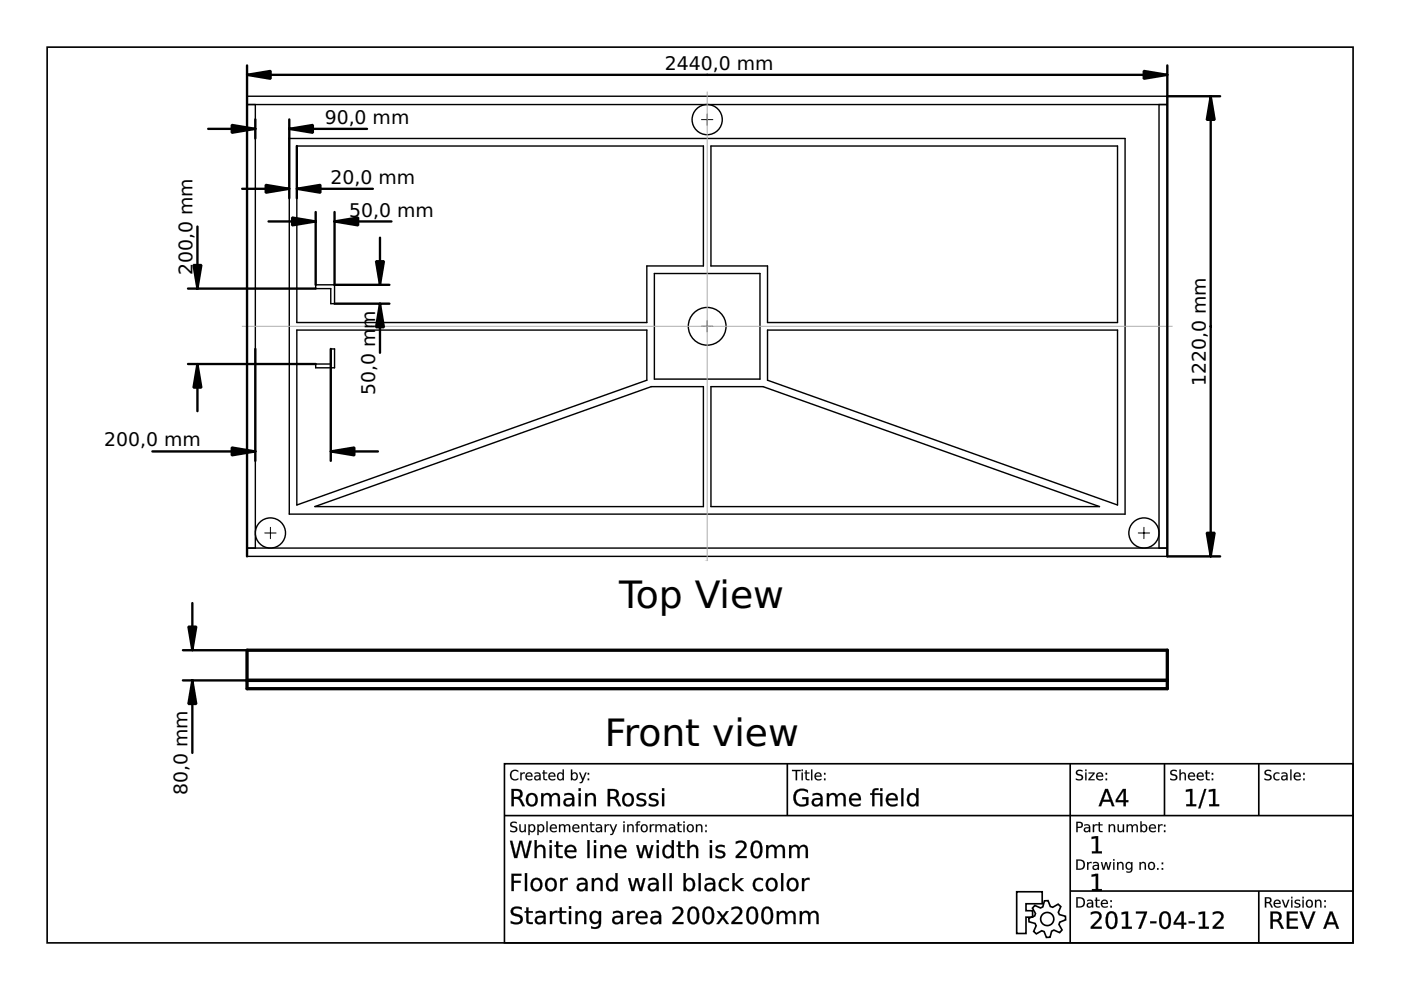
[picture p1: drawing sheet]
<svg xmlns="http://www.w3.org/2000/svg" width="297mm" height="210mm" viewBox="0 0 297 210" stroke-linecap="round" stroke-linejoin="round" font-family="sans-serif">
<defs><g id="words">
<g font-size="8">
<text x="131.3" y="128.9">Top View</text>
<text x="128.3" y="158.1">Front view</text>
</g>
<g font-size="4">
<text x="141" y="14.8">2440,0 mm</text>
<text x="68.8" y="26.3">90,0 mm</text>
<text x="70.1" y="39">20,0 mm</text>
<text x="74" y="45.9">50,0 mm</text>
<text x="40.8" y="58.3" transform="rotate(-90 40.8 58.3)">200,0 mm</text>
<text x="79.5" y="69.7" transform="rotate(-90 79.5 69.7)">m</text>
<text x="79.5" y="83.8" transform="rotate(-90 79.5 83.8)">50,0 m</text>
<text x="255.6" y="81.8" transform="rotate(-90 255.6 81.8)">1220,0 mm</text>
<text x="22.1" y="94.7">200,0 mm</text>
<text x="39.7" y="168.6" transform="rotate(-90 39.7 168.6)">80,0 mm</text>
</g>
</g></defs>
<g fill="none" stroke="#000" stroke-width=".35">
<path d="M10 10h276.9v189.9h-276.9zM107 161.9h179.9v38h-179.9zM107 172.9h179.9M166.9 161.9v11M226.9 161.9v38M246.9 161.9v11M266.9 161.9v11M215.6 189.1h5.4v2.5h-3.5v1.5h1.4v1.4h-1.4v3.4h-1.9zM219.4 192l1.2 .5 .5-.2 .3-1.3h.8l.5 1.2 .5 .2 1.1-.7 .6 .5-.5 1.2 .2 .5 1.3 .4v.7l-1.2 .5-.2 .5 .7 1.2-.5 .5-1.2-.5-.5 .2-.4 1.3-.7 .1-.5-1.3-.5-.2-1.2 .7-.5-.5 .5-1.2-.2-.5-1.3-.4-.1-.7 1.3-.5 .1-.5-.6-1.2zM226.9 188.9h60M266.9 188.9v11"/>
<circle cx="222" cy="194.9" r="1.4"/>
</g>
<g fill="#000">
<path d="M231.4 177.5l1.4-.2v3.2h.8v.4h-2.1v-.4h.8v-2.8l-.9 .2zM231.4 185.5l1.4-.2v3.2h.8v.4h-2.1v-.4h.8v-2.8l-.9 .2z"/>
<path d="M108.1 178.3h.5l.8 3.1 .7-3.1h.6l.8 3.1 .7-3.1h.5l-.9 3.6h-.6l-.8-3.1-.7 3.1h-.7zM113.3 178.1h.5v1.5a.99 .99 0 0 1 1.2-.4 .99 .99 0 0 1 .6 1.1v1.6h-.4v-1.6a.71 .71 0 0 0-.8-.8 .71 .71 0 0 0-.6 .9v1.5h-.5zM116.5 179.2h.5v2.7h-.5zM116.5 178.1h.5v.6h-.5zM117.9 178.4h.5v.8h.9v.3h-.9v1.9l.2 .1h.7v.4h-.8a.68 .68 0 0 1-.6-.9v-1.5h-.3v-.3h.3zM120 179.5a1.26 1.26 0 0 1 1.6-.3 1.26 1.26 0 0 1 .6 1.5h-2a1.22 1.22 0 0 0 1.9 .7v.4a1.54 1.54 0 0 1-2-.2 1.54 1.54 0 0 1-.1-2.1zM120.4 179.7l-.2 .6h1.6a.78 .78 0 0 0-.5-.8 .78 .78 0 0 0-.9 .2zM124.5 178.1h.5v3.8h-.5zM125.9 179.2h.5v2.7h-.5zM125.9 178.1h.5v.6h-.5zM127.3 179.2h.5v.4a.99 .99 0 0 1 1.1-.4 .99 .99 0 0 1 .7 1.1v1.6h-.5v-1.6a.71 .71 0 0 0-.7-.8 .71 .71 0 0 0-.6 .9v1.5h-.5zM130.7 179.5a1.26 1.26 0 0 1 1.5-.3 1.26 1.26 0 0 1 .6 1.5h-2a1.22 1.22 0 0 0 1.9 .7v.4a1.54 1.54 0 0 1-2-.2 1.54 1.54 0 0 1 0-2.1zM131 179.7l-.2 .6h1.6a.78 .78 0 0 0-.5-.8 .78 .78 0 0 0-.9 .2zM134.9 179.2h.4l.6 2.1 .6-2.1h.5l.6 2.1 .5-2.1h.5l-.8 2.7h-.5l-.6-2.2-.6 2.2h-.5zM139.2 179.2h.5v2.7h-.5zM139.2 178.1h.5v.6h-.5zM140.7 179.5a1.02 1.02 0 0 1 1.7 .1v-1.5h.5v3.8h-.5v-.4a1.12 1.12 0 0 1-1.4 .4 1.12 1.12 0 0 1-.6-1.3zM141.3 179.6a1.18 1.18 0 0 0 .4 2 1.11 1.11 0 0 0 .7-1 1.11 1.11 0 0 0-.7-1.1zM143.8 178.4h.4v.8h1v.3h-1l.1 1.9 .2 .1h.7v.4h-.8a.68 .68 0 0 1-.6-.9v-1.5h-.3v-.3h.3zM145.7 178.1h.5v1.5a.99 .99 0 0 1 1.2-.4 .99 .99 0 0 1 .6 1.1v1.6h-.4v-1.6a.71 .71 0 0 0-.8-.8 .71 .71 0 0 0-.6 .9v1.5h-.5zM150.5 179.2h.5v2.7h-.5zM150.5 178.1h.5v.6h-.5zM152 179.3a2.06 2.06 0 0 1 1.6 0v.4a1.06 1.06 0 0 0-1.4 .2 1.59 1.59 0 0 0 1.2 .6 .83 .83 0 0 1 .3 1.1 .83 .83 0 0 1-1 .4l-1-.2v-.4l.3 .1a.99 .99 0 0 0 1.3-.3 1.55 1.55 0 0 0-1.2-.7l-.4-.6zM156 178.5a1.66 1.66 0 0 1 2.2 .5 2.87 2.87 0 0 1-1.3 2.2l-.3 .3h1.7v.4h-2.3v-.4l1-1.1a1.08 1.08 0 0 0 .4-1.7 1.67 1.67 0 0 0-1.4 .3zM160 178.8a2.48 2.48 0 0 0 .2 2.8 1.04 1.04 0 0 0 1-1.5 1.04 1.04 0 0 0-1-1.5zM159.6 178.5a1.24 1.24 0 0 1 1.4-.1 1.24 1.24 0 0 1 .6 1.3 1.74 1.74 0 0 1-1.2 2.3 1.49 1.49 0 0 1-1.3-1.9l.1-.8zM162.4 179.2h.5v.4a.94 .94 0 0 1 .9-.5 .94 .94 0 0 1 .8 .6 .97 .97 0 0 1 1.2-.5 .97 .97 0 0 1 .6 1.1v1.6h-.4v-1.6a.68 .68 0 0 0-.7-.8 .68 .68 0 0 0-.6 .9v1.5h-.5v-1.6a.68 .68 0 0 0-.7-.8 .68 .68 0 0 0-.6 .9v1.5h-.5zM167.3 179.2h.5v.4a.94 .94 0 0 1 .8-.5 .94 .94 0 0 1 .8 .6 .97 .97 0 0 1 1.2-.5 .97 .97 0 0 1 .7 1.1v1.6h-.5v-1.6a.68 .68 0 0 0-.7-.8 .68 .68 0 0 0-.6 .9v1.5h-.4v-1.6a.68 .68 0 0 0-.7-.8 .68 .68 0 0 0-.6 .9v1.5h-.5z"/>
<path d="M108.1 178.3h.5l.8 3.1 .7-3.1h.6l.8 3.1 .7-3.1h.6l-1 3.6h-.6l-.8-3.1-.7 3.1h-.7zM108.1 178.3l.9 3.6h.7l.7-3.2 .8 3.2h.6l.9-3.6h-.5l-.7 3.2-.8-3.2h-.6l-.7 3.2-.8-3.2zM113.3 178.1h.5v1.5a1 1 0 0 1 1.2-.4 1 1 0 0 1 .7 1.1v1.6h-.5v-1.6a.68 .68 0 0 0-.8-.8 .68 .68 0 0 0-.6 .9v1.5h-.5zM113.3 178.1v3.8h.5v-1.5a.73 .73 0 0 1 .6-.9 .73 .73 0 0 1 .8 .8v1.6h.4v-1.6a.97 .97 0 0 0-.7-1.1 .97 .97 0 0 0-1.1 .5v-1.6zM116.5 179.2h.5v2.7h-.5zM116.5 179.2v2.7h.5v-2.7zM116.5 178.1h.5v.6h-.5zM116.5 178.1v.6h.5v-.6zM117.9 178.4h.5v.8h.9v.4h-.9v1.7l.2 .2h.7v.4a1.02 1.02 0 0 1-1.4-.9v-1.5l-.3 .1v-.4h.3zM117.9 178.4v.8h-.3v.3h.3l.1 2.1 .3 .2 1 .1v-.4h-.9l-.1-.5v-1.5h1v-.3h-1l.1-.8zM120 179.5a1.28 1.28 0 0 1 1.6-.3 1.28 1.28 0 0 1 .6 1.5h-2a1.2 1.2 0 0 0 1.9 .6v.5a1.57 1.57 0 0 1-2-.2 1.57 1.57 0 0 1-.1-2.1zM120.1 179.5a1.52 1.52 0 0 0 0 2.1 1.52 1.52 0 0 0 2 .2v-.4a1.24 1.24 0 0 1-2-.8l2.1 .1a1.24 1.24 0 0 0-.6-1.4 1.24 1.24 0 0 0-1.5 .2zM120.4 179.7l-.2 .6h1.5a.76 .76 0 0 0-.4-.7 .76 .76 0 0 0-.9 .1zM120.4 179.7a.79 .79 0 0 1 .9-.2 .79 .79 0 0 1 .5 .8h-1.7zM124.5 178.1h.5v3.8h-.5zM124.5 178.1v3.8h.5v-3.8zM125.9 179.2h.5v2.7h-.5zM125.9 179.2v2.7h.5v-2.7zM125.9 178.1h.5v.6h-.5zM125.9 178.1v.6h.5v-.6zM127.3 179.2h.5v.4a1 1 0 0 1 1.2-.4 1 1 0 0 1 .6 1.1v1.6h-.5v-1.6a.68 .68 0 0 0-.7-.8 .68 .68 0 0 0-.6 .9v1.5h-.5zM127.3 179.2v2.7h.5l-.1-1.5a.73 .73 0 0 1 .7-.9 .73 .73 0 0 1 .8 .8l-.1 1.6h.5v-1.6a.97 .97 0 0 0-.7-1.1 .97 .97 0 0 0-1.2 .5l.1-.5zM130.6 179.5a1.28 1.28 0 0 1 1.6-.3 1.28 1.28 0 0 1 .6 1.5h-2a1.2 1.2 0 0 0 1.9 .6v.5a1.57 1.57 0 0 1-2-.2 1.57 1.57 0 0 1-.1-2.1zM130.7 179.5a1.52 1.52 0 0 0 0 2.1 1.52 1.52 0 0 0 2 .2v-.4a1.24 1.24 0 0 1-2-.8l2.1 .1a1.24 1.24 0 0 0-.6-1.4 1.24 1.24 0 0 0-1.5 .2zM131.1 179.7l-.3 .6h1.6a.76 .76 0 0 0-.5-.7 .76 .76 0 0 0-.8 .1zM131 179.7a.79 .79 0 0 1 .9-.2 .79 .79 0 0 1 .5 .8h-1.7zM134.9 179.2h.5l.5 2.1 .5-2.1h.6l.6 2.1 .5-2.1h.5l-.7 2.7h-.6l-.6-2.2-.5 2.2h-.6zM134.9 179.2l.7 2.7h.5l.6-2.3 .6 2.3h.5l.8-2.7h-.5l-.5 2.2-.6-2.2h-.5l-.6 2.2-.6-2.2zM139.2 179.2h.5v2.7h-.5zM139.2 179.2v2.7h.5v-2.7zM139.2 178.1h.5v.6h-.5zM139.2 178.1v.6h.5v-.6zM140.7 179.5a1 1 0 0 1 1.7 .1v-1.5h.5v3.8h-.5v-.4a1.02 1.02 0 0 1-.9 .5 1.02 1.02 0 0 1-.9-.6l-.2-1.2zM140.8 179.5a1.45 1.45 0 0 0-.3 1.5 1.45 1.45 0 0 0 1.2 1l.5-.2 .3-.4-.1 .5h.5v-3.8h-.5l.1 1.6a.99 .99 0 0 0-1.7-.2zM141.3 179.6a1.16 1.16 0 0 0 .4 2 1.09 1.09 0 0 0 .7-1 1.09 1.09 0 0 0-.7-1.1zM141.2 179.6a.83 .83 0 0 1 1 .1 .83 .83 0 0 1 .3 .9 .83 .83 0 0 1-.8 1 .83 .83 0 0 1-.8-1l.1-.6zM143.8 178.4h.5l-.1 .8h1v.4h-1l.1 1.7 .2 .2h.7v.4a1.02 1.02 0 0 1-1.4-.9v-1.5l-.4 .1v-.4h.4zM143.8 178.4v.8h-.3v.3h.3l.1 2.1 .3 .2 1 .1v-.4h-.9l-.1-.5v-1.5h1v-.3h-1v-.8zM145.7 178.1h.5v1.5a1 1 0 0 1 1.2-.4 1 1 0 0 1 .7 1.1v1.6h-.5v-1.6a.68 .68 0 0 0-.8-.8 .68 .68 0 0 0-.6 .9v1.5h-.5zM145.7 178.1v3.8h.5v-1.5a.73 .73 0 0 1 .6-.9 .73 .73 0 0 1 .8 .8v1.6h.4v-1.6a.97 .97 0 0 0-.7-1.1 .97 .97 0 0 0-1.1 .5v-1.6zM150.5 179.2h.5v2.7h-.5zM150.5 179.2v2.7h.5v-2.7zM150.5 178.1h.5v.6h-.5zM150.5 178.1v.6h.5v-.6zM152 179.3a1.99 1.99 0 0 1 1.7 0l-.1 .4a1.05 1.05 0 0 0-1.4 .2l.1 .2 .6 .3a.86 .86 0 0 1 .9 .9 .86 .86 0 0 1-1.1 .7l-1-.2v-.5l.3 .2a.97 .97 0 0 0 1.3-.3l-.1-.3-.7-.2a.78 .78 0 0 1-.8-.5 .78 .78 0 0 1 .3-.9zM152 179.4a.79 .79 0 0 0-.2 .9 .79 .79 0 0 0 .9 .4 .49 .49 0 0 1 .6 .5 .49 .49 0 0 1-.6 .4l-1-.2v.4h.2a1.6 1.6 0 0 0 1.8-.4 .91 .91 0 0 0-.9-1.1 .47 .47 0 0 1-.7-.5 .47 .47 0 0 1 .7-.3l.8 .2v-.4a2.03 2.03 0 0 0-1.6 .1zM156 178.4h.2a1.29 1.29 0 0 1 1.5-.1 1.29 1.29 0 0 1 .5 1.4l-1.6 1.8h1.7v.4h-2.3v-.4a5.9 5.9 0 0 0 1.8-2.2 1.04 1.04 0 0 0-1.8-.3zM156 178.5v.4a1.07 1.07 0 0 1 1.8 .4l-.3 .6-1.5 1.6v.4h2.3v-.4h-1.8l1.4-1.4a1.13 1.13 0 0 0 .2-1.5 1.13 1.13 0 0 0-1.5-.3zM160 178.8a2.47 2.47 0 0 0 .2 2.7 1.02 1.02 0 0 0 .9-1.4 1.02 1.02 0 0 0-.9-1.4zM160 178.8a.83 .83 0 0 1 .9 0 .83 .83 0 0 1 .3 .9 1.46 1.46 0 0 1-.8 1.9 1.46 1.46 0 0 1-.8-1.9zM159.6 178.5a1.27 1.27 0 0 1 1.4-.1 1.27 1.27 0 0 1 .7 1.3 1.76 1.76 0 0 1-1.3 2.3 1.51 1.51 0 0 1-1.3-1.9l.2-1.1zM159.7 178.5a2.66 2.66 0 0 0 .2 3.4 1.23 1.23 0 0 0 1.7-1.4 1.72 1.72 0 0 0-1.2-2.3zM162.4 179.2h.5v.4a.94 .94 0 0 1 .9-.5 .94 .94 0 0 1 .8 .6 .98 .98 0 0 1 1.2-.6 .98 .98 0 0 1 .7 1.2v1.6h-.6v-1.6a.65 .65 0 0 0-.6-.8 .65 .65 0 0 0-.6 .9v1.5h-.5v-1.6a.65 .65 0 0 0-.7-.8 .65 .65 0 0 0-.6 .9v1.5h-.5zM162.4 179.2v2.7h.5v-1.5a.7 .7 0 0 1 .6-.9 .7 .7 0 0 1 .7 .8v1.6h.5l-.1-1.5a.7 .7 0 0 1 .7-.9 .7 .7 0 0 1 .7 .8v1.6h.4v-1.6a.95 .95 0 0 0-.7-1.1 .95 .95 0 0 0-1.1 .6 .92 .92 0 0 0-.9-.7 .92 .92 0 0 0-.8 .6v-.5zM167.3 179.2h.5v.4a.94 .94 0 0 1 .8-.5 .94 .94 0 0 1 .9 .6h-.1a.98 .98 0 0 1 1.2-.6 .98 .98 0 0 1 .7 1.2v1.6h-.5v-1.6a.65 .65 0 0 0-.7-.8 .65 .65 0 0 0-.6 .9v1.5h-.5v-1.6a.65 .65 0 0 0-.6-.8 .65 .65 0 0 0-.6 .9v1.5h-.5zM167.3 179.2v2.7h.5l-.1-1.5a.7 .7 0 0 1 .7-.9 .7 .7 0 0 1 .7 .8v1.6h.4v-1.5a.7 .7 0 0 1 .6-.9 .7 .7 0 0 1 .8 .8l-.1 1.6h.5v-1.6a.95 .95 0 0 0-.7-1.1 .95 .95 0 0 0-1.2 .6 .92 .92 0 0 0-.8-.7 .92 .92 0 0 0-.9 .6l.1-.5z"/>
<path d="M108.4 174.4l.8-.2 .4 .1v.3a.66 .66 0 0 0-1.1 .3v.1a1.17 1.17 0 0 1 1.2 .8 .99 .99 0 0 1-1.5 .5v-.3a.78 .78 0 0 0 1.2-.2l-.1-.2a1.06 1.06 0 0 1-1.1-1zM110.1 174.8h.3v1a.42 .42 0 0 0 .4 .4 .42 .42 0 0 0 .4-.5v-.9h.3v1.6h-.3v-.2a.59 .59 0 0 1-.7 .2 .59 .59 0 0 1-.4-.6zM112 174.8h.3v.2a.72 .72 0 0 1 1-.1 .72 .72 0 0 1 .2 .9 .64 .64 0 0 1-.5 .6 .64 .64 0 0 1-.7-.2v.8h-.3zM112.4 175.1a.58 .58 0 0 0-.1 .8 .58 .58 0 0 0 .8 .2 .58 .58 0 0 0 .1-.8 .58 .58 0 0 0-.8-.2zM113.9 174.8h.3v.2a.72 .72 0 0 1 1-.1 .72 .72 0 0 1 .2 .9 .64 .64 0 0 1-.5 .6 .64 .64 0 0 1-.7-.2v.8h-.3zM114.3 175.1a.58 .58 0 0 0-.1 .8 .58 .58 0 0 0 .8 .2 .58 .58 0 0 0 .1-.8 .58 .58 0 0 0-.8-.2zM115.8 174.1h.3v2.3h-.3zM116.8 175a.76 .76 0 0 1 .9-.2 .76 .76 0 0 1 .4 .9h-1.3a.7 .7 0 0 0 1.2 .4v.2a.93 .93 0 0 1-1.2-.1 .93 .93 0 0 1 0-1.2zM117 175.1l-.1 .4h.9l-.3-.5zM118.5 174.8h.3v.2a.56 .56 0 0 1 .5-.3 .56 .56 0 0 1 .5 .4 .58 .58 0 0 1 .7-.3 .58 .58 0 0 1 .4 .6v1h-.3v-1a.41 .41 0 0 0-.4-.4 .41 .41 0 0 0-.4 .5v.9h-.2v-1a.41 .41 0 0 0-.5-.4 .41 .41 0 0 0-.3 .5v.9h-.3zM121.5 175a.76 .76 0 0 1 1-.2 .76 .76 0 0 1 .3 .9h-1.2a.7 .7 0 0 0 1.2 .4v.2a.93 .93 0 0 1-1.2-.1 .93 .93 0 0 1-.1-1.2zM121.8 175.1l-.2 .4h1l-.3-.5zM123.3 174.8h.3v.2a.59 .59 0 0 1 .7-.2 .59 .59 0 0 1 .4 .6v1h-.3v-1a.42 .42 0 0 0-.5-.4 .42 .42 0 0 0-.3 .5v.9h-.3zM125.2 174.3h.3v.5h.5v.2h-.5v1l.5 .2v.2h-.6l-.2-.2v-1.2h-.2v-.2h.2zM126.7 175.7l-.1 .1a.44 .44 0 0 0 .5 .4 .44 .44 0 0 0 .3-.6zM126.4 174.9a.79 .79 0 0 1 1.2 .6v.9h-.2v-.2a.58 .58 0 0 1-.8 .3 .58 .58 0 0 1-.3-.7 .58 .58 0 0 1 .7-.4h.4a.58 .58 0 0 0-.4-.5 .58 .58 0 0 0-.6 .2zM128.2 174.8h.3v.2l.2-.2h.5v.2a.48 .48 0 0 0-.6 .1 .48 .48 0 0 0-.1 .5v.8h-.3zM129.2 174.8h.3l.5 1.3 .6-1.3h.2l-.8 1.9-.2 .3h-.4v-.2h.3l.2-.4zM132.2 174.8h.2v1.6h-.2zM132.2 174.1h.2v.4h-.2zM133 174.8h.3v.2a.59 .59 0 0 1 .7-.2 .59 .59 0 0 1 .4 .6v1h-.3v-1a.42 .42 0 0 0-.5-.4 .42 .42 0 0 0-.3 .5v.9h-.3zM135.1 174.3l.6-.2v.3l-.5 .1v.3h.5v.2h-.5v1.4h-.3v-1.4h-.2v-.2h.2zM136.2 175.1a.58 .58 0 0 0 0 .8 .58 .58 0 0 0 .7 .2 .58 .58 0 0 0 .1-.8 .58 .58 0 0 0-.8-.2zM135.8 175.6a.83 .83 0 0 1 1.6 0 .83 .83 0 0 1-1.6 0zM137.8 174.8h.2v.2l.3-.2h.4v.2a.48 .48 0 0 0-.5 .1 .48 .48 0 0 0-.2 .5v.8h-.2zM138.9 174.8h.3v.2a.56 .56 0 0 1 .5-.3 .56 .56 0 0 1 .5 .4 .58 .58 0 0 1 .7-.3 .58 .58 0 0 1 .4 .6v1h-.2v-1a.41 .41 0 0 0-.5-.4 .41 .41 0 0 0-.3 .5v.9h-.3v-1a.41 .41 0 0 0-.4-.4 .41 .41 0 0 0-.4 .5v.9h-.3zM142.2 175.7l-.1 .1a.44 .44 0 0 0 .5 .4 .44 .44 0 0 0 .3-.6zM141.9 174.9a.79 .79 0 0 1 1.3 .6v.9h-.3v-.2a.58 .58 0 0 1-.7 .3 .58 .58 0 0 1-.4-.7 .58 .58 0 0 1 .7-.4h.4a.58 .58 0 0 0-.4-.5 .58 .58 0 0 0-.6 .2zM143.7 174.3h.3v.5h.5v.2h-.5v1l.5 .2v.2h-.6l-.1-.2-.1-1.2h-.2v-.2h.2zM144.9 174.8h.3v1.6h-.3zM144.9 174.1h.3v.4h-.3zM146 175.1a.58 .58 0 0 0-.1 .8 .58 .58 0 0 0 .8 .2 .58 .58 0 0 0 .1-.8 .58 .58 0 0 0-.8-.2zM145.5 175.6a.85 .85 0 0 1 1.7 0 .85 .85 0 0 1-1.7 0zM147.6 174.8h.2v.2a.59 .59 0 0 1 .7-.2 .59 .59 0 0 1 .4 .6v1h-.2v-1a.42 .42 0 0 0-.5-.4 .42 .42 0 0 0-.4 .5v.9h-.2zM149.5 176.1h.3v.3h-.3zM149.5 174.9h.3v.3h-.3z"/>
<path d="M108.3 174.4l.4-.2a.56 .56 0 0 1 .9 .4 .65 .65 0 0 0-1.1 .3l.5 .3a.69 .69 0 0 1 .7 .8 .69 .69 0 0 1-1 .5l-.6-.2v-.3a.83 .83 0 0 0 1.3-.2l-.1-.2-.3-.1a.65 .65 0 0 1-.8-.4 .65 .65 0 0 1 .1-.7zM108.4 174.4a.58 .58 0 0 0-.2 .6 .58 .58 0 0 0 .6 .4 .46 .46 0 0 1 .6 .5 .46 .46 0 0 1-.7 .3l-.5-.2v.3a.93 .93 0 0 0 1.5-.6l-.3-.4-.9-.3a.46 .46 0 0 1 .1-.6 .46 .46 0 0 1 .6 .1l.4 .1v-.3l-.7-.1zM110.1 174.8h.3v1a.41 .41 0 0 0 .4 .4 .41 .41 0 0 0 .4-.5v-.9h.3v1.6h-.3v-.2a.6 .6 0 0 1-.7 .2 .6 .6 0 0 1-.4-.6zM110.1 174.8v1a.58 .58 0 0 0 .4 .6 .58 .58 0 0 0 .7-.3v.3h.3v-1.6h-.3v.9a.44 .44 0 0 1-.4 .6 .44 .44 0 0 1-.4-.5v-1zM112 174.8h.3v.2a.62 .62 0 0 1 .6-.3 .62 .62 0 0 1 .5 .5 .79 .79 0 0 1 0 1 .79 .79 0 0 1-1 .1l-.1-.1v.9h-.3zM112 174.8v2.2h.3v-.9a.7 .7 0 0 0 .9 .2 .7 .7 0 0 0 .3-.9 .63 .63 0 0 0-.5-.6 .63 .63 0 0 0-.7 .3v-.3zM112.4 175.1a.56 .56 0 0 0-.1 .8 .56 .56 0 0 0 .8 .2 .56 .56 0 0 0 .1-.8 .56 .56 0 0 0-.8-.2zM112.4 175.1a.61 .61 0 0 1 .9 .3 .61 .61 0 0 1-.3 .8 .64 .64 0 0 1-.7-.3 .64 .64 0 0 1 .1-.8zM113.9 174.8h.3v.2a.62 .62 0 0 1 .6-.3 .62 .62 0 0 1 .5 .5 .79 .79 0 0 1 0 1 .79 .79 0 0 1-1 .1l-.1-.1v.9h-.3zM113.9 174.8v2.2h.3v-.9a.7 .7 0 0 0 1 .2 .7 .7 0 0 0 .2-.9 .63 .63 0 0 0-.5-.6 .63 .63 0 0 0-.7 .3v-.3zM114.3 175.1a.56 .56 0 0 0-.1 .8 .56 .56 0 0 0 .8 .2 .56 .56 0 0 0 .1-.8 .56 .56 0 0 0-.8-.2zM114.3 175.1a.61 .61 0 0 1 .9 .3 .61 .61 0 0 1-.3 .8 .64 .64 0 0 1-.7-.3 .64 .64 0 0 1 .1-.8zM115.8 174.1h.3v2.3h-.3zM115.8 174.1v2.3h.3v-2.3zM116.8 175a.77 .77 0 0 1 .9-.2 .77 .77 0 0 1 .4 .9h-1.2a.69 .69 0 0 0 .4 .5 .69 .69 0 0 0 .7-.1 .54 .54 0 0 1-.8 .4 .91 .91 0 0 1-.4-1.5zM116.8 175a.91 .91 0 0 0 0 1.2 .91 .91 0 0 0 1.2 .1v-.2a.71 .71 0 0 1-.7 .1 .71 .71 0 0 1-.5-.5h1.3a.74 .74 0 0 0-.4-.9 .74 .74 0 0 0-.9 .2zM117 175.1l-.1 .4h.9l-.3-.5zM117 175.1a.47 .47 0 0 1 .5-.1 .47 .47 0 0 1 .3 .5h-1zM118.5 174.8h.3v.2a.56 .56 0 0 1 .5-.3 .56 .56 0 0 1 .5 .4 .59 .59 0 0 1 .7-.3 .59 .59 0 0 1 .4 .6v1h-.3v-1a.39 .39 0 0 0-.4-.4 .39 .39 0 0 0-.3 .5v.9h-.3v-1a.39 .39 0 0 0-.5-.4 .39 .39 0 0 0-.3 .5v.9h-.3zM118.5 174.8v1.6h.3v-.9a.42 .42 0 0 1 .3-.5 .42 .42 0 0 1 .5 .4v1h.2v-.9a.42 .42 0 0 1 .4-.5 .42 .42 0 0 1 .5 .4l-.1 1h.3v-1a.57 .57 0 0 0-.4-.6 .57 .57 0 0 0-.7 .3 .55 .55 0 0 0-.5-.3 .55 .55 0 0 0-.5 .3v-.3zM121.5 175a.77 .77 0 0 1 1-.2 .77 .77 0 0 1 .3 .9h-1.2a.69 .69 0 0 0 .5 .5 .69 .69 0 0 0 .7-.1 .54 .54 0 0 1-.9 .4 .91 .91 0 0 1-.4-1.5zM121.6 175a.91 .91 0 0 0 0 1.2 .91 .91 0 0 0 1.2 .1v-.2a.71 .71 0 0 1-.7 .1 .71 .71 0 0 1-.5-.5h1.2a.74 .74 0 0 0-.3-.9 .74 .74 0 0 0-.9 .2zM121.8 175.1l-.2 .4h1l-.3-.5zM121.8 175.1a.47 .47 0 0 1 .5-.1 .47 .47 0 0 1 .3 .5h-1zM123.3 174.8h.3v.2a.6 .6 0 0 1 .7-.2 .6 .6 0 0 1 .4 .6v1h-.3v-1a.41 .41 0 0 0-.5-.4 .41 .41 0 0 0-.3 .5v.9h-.3zM123.3 174.8v1.6h.3l-.1-.9a.44 .44 0 0 1 .4-.5 .44 .44 0 0 1 .5 .4v1h.3l-.1-1a.58 .58 0 0 0-.4-.6 .58 .58 0 0 0-.7 .3l.1-.3zM125.2 174.3h.3v.5h.5v.2h-.5v1l.5 .2v.2a.61 .61 0 0 1-.8-.5v-.9h-.2v-.2h.2zM125.2 174.3v.5h-.2v.2h.2l.1 1.2 .1 .2h.6v-.2h-.5l-.1-.3v-.9h.6v-.2h-.6l.1-.5zM126.7 175.7l-.1 .1a.42 .42 0 0 0 .5 .4 .42 .42 0 0 0 .3-.6zM126.7 175.7l.7-.1a.46 .46 0 0 1-.3 .6 .46 .46 0 0 1-.6-.3zM126.4 174.8a.81 .81 0 0 1 1.3 .7v.9h-.3v-.2a.59 .59 0 0 1-.8 .3 .59 .59 0 0 1-.3-.7 .59 .59 0 0 1 .7-.4h.4a.58 .58 0 0 0-.4-.5 .58 .58 0 0 0-.6 .2zM126.4 174.9v.2a.62 .62 0 0 1 1 .3 .74 .74 0 0 0-.8 0 .74 .74 0 0 0-.3 .8 .62 .62 0 0 0 1.1-.1v.3h.2a1.81 1.81 0 0 0-.1-1.5l-.6-.1zM128.2 174.8h.3v.2l.2-.2 .5-.1-.1 .3a.47 .47 0 0 0-.4 .1 .47 .47 0 0 0-.2 .5v.8h-.3zM128.2 174.8v1.6h.3l-.1-.8a.48 .48 0 0 1 .2-.5 .48 .48 0 0 1 .6-.1v-.2h-.5l-.3 .3 .1-.3zM129.2 174.8h.3l.5 1.3 .5-1.3h.4l-.8 1.8a.55 .55 0 0 1-.7 .4v-.2h.3l.2-.4zM129.2 174.8l.7 1.6-.2 .4h-.3v.2h.4l.2-.2 .8-2h-.2l-.6 1.3-.5-1.3zM132.1 174.8h.3v1.6h-.3zM132.2 174.8v1.6h.2v-1.6zM132.1 174.1h.3v.4h-.3zM132.2 174.1v.4h.2v-.4zM133 174.8h.3v.2a.6 .6 0 0 1 .7-.2 .6 .6 0 0 1 .4 .6v1h-.3v-1a.41 .41 0 0 0-.5-.4 .41 .41 0 0 0-.3 .5v.9h-.3zM133 174.8v1.6h.3l-.1-.9a.44 .44 0 0 1 .4-.5 .44 .44 0 0 1 .5 .4v1h.3l-.1-1a.58 .58 0 0 0-.4-.6 .58 .58 0 0 0-.7 .3l.1-.3zM135.1 174.3l.6-.2v.3l-.5 .1v.3h.5v.2h-.5v1.4h-.3v-1.4h-.2v-.2h.2zM135.1 174.3l-.1 .5h-.3v.2h.3l-.1 1.4h.3v-1.4h.5v-.2h-.5v-.3l.5-.1v-.3zM136.3 175.2a.56 .56 0 0 0-.1 .7 .56 .56 0 0 0 .7 .2 .56 .56 0 0 0 .1-.8 .56 .56 0 0 0-.7-.1zM136.2 175.1a.61 .61 0 0 1 .9 .3 .61 .61 0 0 1-.3 .8 .63 .63 0 0 1-.7-.3 .63 .63 0 0 1 .1-.8zM135.7 175.6a.85 .85 0 0 1 1.7 0 .85 .85 0 0 1-1.7 0zM135.8 175.6a.81 .81 0 0 0 1.6 0 .81 .81 0 0 0-1.6 0zM137.8 174.8h.3v.2l.2-.2 .5-.1-.1 .3a.47 .47 0 0 0-.5 .1 .47 .47 0 0 0-.1 .5v.8h-.3zM137.8 174.8v1.6h.2v-.8a.48 .48 0 0 1 .2-.5 .48 .48 0 0 1 .5-.1v-.2h-.4l-.3 .3v-.3zM138.9 174.8h.3v.2a.56 .56 0 0 1 .6-.3 .56 .56 0 0 1 .5 .4h-.1a.59 .59 0 0 1 .8-.3 .59 .59 0 0 1 .4 .6v1h-.3v-1a.39 .39 0 0 0-.5-.4 .39 .39 0 0 0-.3 .5v.9h-.3v-1a.39 .39 0 0 0-.4-.4 .39 .39 0 0 0-.4 .5v.9h-.3zM138.9 174.8v1.6h.3v-.9a.42 .42 0 0 1 .4-.5 .42 .42 0 0 1 .4 .4v1h.3v-.9a.42 .42 0 0 1 .3-.5 .42 .42 0 0 1 .5 .4v1h.2v-1a.57 .57 0 0 0-.4-.6 .57 .57 0 0 0-.7 .3 .55 .55 0 0 0-.5-.3 .55 .55 0 0 0-.5 .3v-.3zM142.2 175.7l-.1 .1a.42 .42 0 0 0 .5 .4 .42 .42 0 0 0 .3-.6zM142.2 175.7l.7-.1a.46 .46 0 0 1-.3 .6 .46 .46 0 0 1-.6-.3zM141.9 174.8a.81 .81 0 0 1 1.3 .7v.9h-.3v-.2a.59 .59 0 0 1-.8 .3 .59 .59 0 0 1-.3-.7 .59 .59 0 0 1 .7-.4h.4a.58 .58 0 0 0-.4-.5 .58 .58 0 0 0-.6 .2zM141.9 174.9v.2a.62 .62 0 0 1 1 .3 .74 .74 0 0 0-.8 0 .74 .74 0 0 0-.3 .8 .62 .62 0 0 0 1.1-.1v.3h.2a1.81 1.81 0 0 0-.1-1.5l-.5-.1zM143.7 174.3h.3v.5h.6v.2h-.6v1l.6 .2v.2a.61 .61 0 0 1-.9-.5v-.9h-.2v-.2h.2zM143.7 174.3v.5h-.2v.2h.2l.1 1.2 .1 .2h.6v-.2h-.5v-.3v-.9h.5v-.2h-.5v-.5zM144.9 174.8h.3v1.6h-.3zM144.9 174.8v1.6h.3v-1.6zM144.9 174.1h.3v.4h-.3zM144.9 174.1v.4h.3v-.4zM146 175.2a.56 .56 0 0 0-.1 .7 .56 .56 0 0 0 .8 .2 .56 .56 0 0 0 .1-.8 .56 .56 0 0 0-.8-.1zM146 175.1a.61 .61 0 0 1 .9 .3 .61 .61 0 0 1-.3 .8 .63 .63 0 0 1-.7-.3 .63 .63 0 0 1 .1-.8zM145.5 175.6a.85 .85 0 0 1 1.7 0 .85 .85 0 0 1-1.7 0zM145.5 175.6a.85 .85 0 0 0 1.7 0 .85 .85 0 0 0-1.7 0zM147.5 174.8h.3v.2a.6 .6 0 0 1 .7-.2 .6 .6 0 0 1 .4 .6v1h-.3v-1a.41 .41 0 0 0-.4-.4 .41 .41 0 0 0-.4 .5v.9h-.3zM147.6 174.8v1.6h.2v-.9a.44 .44 0 0 1 .4-.5 .44 .44 0 0 1 .5 .4v1h.2v-1a.58 .58 0 0 0-.4-.6 .58 .58 0 0 0-.7 .3v-.3zM149.5 176h.4v.4h-.4zM149.5 176.1v.3h.3v-.3zM149.5 174.9h.4v.4h-.4zM149.5 174.9v.3h.3v-.3z"/>
<path d="M108.4 163.5l.5-.3h.5l.5 .2v.3a.86 .86 0 0 0-1.2 0 .86 .86 0 0 0 0 1.2 .86 .86 0 0 0 1.2 .1v.3a1.15 1.15 0 0 1-1.6-.2 1.15 1.15 0 0 1 .1-1.6zM110.3 163.8h.3v.2l.2-.2h.5v.2a.48 .48 0 0 0-.5 .1 .48 .48 0 0 0-.2 .5v.8h-.3zM111.6 164a.76 .76 0 0 1 .9-.2 .76 .76 0 0 1 .4 .9h-1.2a.7 .7 0 0 0 1.1 .4v.2a.93 .93 0 0 1-1.2-.1 .93 .93 0 0 1 0-1.2zM111.8 164.1l-.1 .4h.9l-.2-.5zM113.6 164.7l-.1 .1a.44 .44 0 0 0 .6 .5 .44 .44 0 0 0 .3-.7zM113.4 163.9a.79 .79 0 0 1 1.2 .6v.9h-.2v-.2a.58 .58 0 0 1-.8 .3 .58 .58 0 0 1-.3-.7 .58 .58 0 0 1 .7-.4h.4a.58 .58 0 0 0-.4-.5 .58 .58 0 0 0-.6 .2zM115.2 163.3h.3v.5h.5v.2h-.5v1.1l.5 .1v.2h-.6l-.2-.2v-1.2h-.2v-.2h.2zM116.5 164a.76 .76 0 0 1 .9-.2 .76 .76 0 0 1 .4 .9h-1.3a.7 .7 0 0 0 1.2 .4v.2a.93 .93 0 0 1-1.2-.1 .93 .93 0 0 1 0-1.2zM116.7 164.1l-.2 .4h1l-.3-.5zM118.3 164l.5-.3 .5 .3v-.8h.3v2.2h-.3v-.2a.72 .72 0 0 1-1 .1 .72 .72 0 0 1-.2-.9zM118.5 164.1a.58 .58 0 0 0-.1 .8 .58 .58 0 0 0 .8 .2 .58 .58 0 0 0 .1-.8 .58 .58 0 0 0-.8-.2zM121.4 164.1a.58 .58 0 0 0 0 .8 .58 .58 0 0 0 .7 .2 .58 .58 0 0 0 .1-.8 .58 .58 0 0 0-.8-.2zM121.1 163.2h.2v.8a.72 .72 0 0 1 1-.1 .72 .72 0 0 1 .2 1 .64 .64 0 0 1-.5 .5 .64 .64 0 0 1-.7-.2v.2h-.2zM122.8 163.8h.3l.5 1.3 .5-1.3h.3l-.8 2-.3 .2-.4 .1v-.3h.3l.2-.4zM124.6 165.1h.3v.3h-.3zM124.6 163.9h.3v.3h-.3z"/>
<path d="M108.4 163.5a1.2 1.2 0 0 1 1.5-.1v.4a.84 .84 0 0 0-1.2-.1 .84 .84 0 0 0 0 1.2 .84 .84 0 0 0 1.2 0v.1a.64 .64 0 0 1-1 .5 1.22 1.22 0 0 1-.5-2zM108.4 163.5a1.13 1.13 0 0 0-.1 1.6 1.13 1.13 0 0 0 1.6 .1v-.2a.86 .86 0 0 1-1.2-.1 .86 .86 0 0 1 0-1.2 .86 .86 0 0 1 1.2 0v-.3a1.25 1.25 0 0 0-1.5 .1zM110.3 163.8h.3v.2l.2-.2h.5v.3a.47 .47 0 0 0-.5 0 .47 .47 0 0 0-.2 .5v.8h-.3zM110.3 163.8v1.6h.3v-.8a.48 .48 0 0 1 .2-.5 .48 .48 0 0 1 .5-.1v-.2h-.5l-.2 .3v-.3zM111.6 164a.77 .77 0 0 1 .9-.2 .77 .77 0 0 1 .4 .9h-1.2a.69 .69 0 0 0 .4 .5 .69 .69 0 0 0 .8-.1 .54 .54 0 0 1-.9 .4 .91 .91 0 0 1-.4-1.5zM111.6 164a.91 .91 0 0 0 0 1.2 .91 .91 0 0 0 1.2 .1v-.2a.71 .71 0 0 1-.7 .2 .71 .71 0 0 1-.4-.6h1.2a.74 .74 0 0 0-.4-.9 .74 .74 0 0 0-.9 .2zM111.8 164.1l-.1 .4h.9l-.2-.5zM111.8 164.1a.47 .47 0 0 1 .6-.1 .47 .47 0 0 1 .2 .5h-.9zM113.6 164.7v.1a.42 .42 0 0 0 .5 .4 .42 .42 0 0 0 .2-.6zM113.6 164.7l.8-.1a.46 .46 0 0 1-.3 .6 .46 .46 0 0 1-.6-.3zM113.3 163.9l.1-.1a.81 .81 0 0 1 1.2 .7v.9h-.3l.1-.2a.59 .59 0 0 1-.8 .3 .59 .59 0 0 1-.3-.7 .59 .59 0 0 1 .7-.4h.4a.58 .58 0 0 0-.5-.4 .58 .58 0 0 0-.6 .1zM113.4 163.9v.2a.62 .62 0 0 1 1 .3 .74 .74 0 0 0-.8 .1 .74 .74 0 0 0-.3 .7 .62 .62 0 0 0 1.1-.1v.3h.2a1.81 1.81 0 0 0-.2-1.5l-.5-.1zM115.2 163.3h.3v.5h.5v.2h-.5v1l.5 .2v.2a.61 .61 0 0 1-.8-.5v-.9h-.2v-.2h.2zM115.2 163.3v.5h-.2v.2h.2v1.2l.2 .2h.6v-.2h-.5l-.1-.3v-.9h.6v-.2h-.6l.1-.5zM116.4 164a.77 .77 0 0 1 1-.2 .77 .77 0 0 1 .4 .9h-1.3a.69 .69 0 0 0 .5 .5 .69 .69 0 0 0 .7-.1 .54 .54 0 0 1-.9 .4 .91 .91 0 0 1-.4-1.5zM116.5 164a.91 .91 0 0 0 0 1.2 .91 .91 0 0 0 1.2 .1v-.2a.71 .71 0 0 1-.7 .2 .71 .71 0 0 1-.5-.6h1.2a.74 .74 0 0 0-.3-.9 .74 .74 0 0 0-.9 .2zM116.7 164.1l-.2 .4h1l-.3-.5zM116.7 164.1a.47 .47 0 0 1 .5-.1 .47 .47 0 0 1 .3 .5h-1zM118.3 164a.61 .61 0 0 1 1 0v-.9h.3v2.3h-.3v-.2a.62 .62 0 0 1-.6 .3 .62 .62 0 0 1-.5-.4l-.1-.7zM118.3 164a.83 .83 0 0 0-.2 1 .83 .83 0 0 0 1 .4l.2-.3v.3h.3v-2.2h-.3v.9a.6 .6 0 0 0-1-.1zM118.5 164.2a.56 .56 0 0 0-.1 .7 .56 .56 0 0 0 .7 .2 .56 .56 0 0 0 .1-.8 .56 .56 0 0 0-.7-.1zM118.5 164.1a.61 .61 0 0 1 .8 .3 .61 .61 0 0 1-.3 .8 .64 .64 0 0 1-.6-.3 .64 .64 0 0 1 .1-.8zM121.5 164.2a.56 .56 0 0 0-.1 .7 .56 .56 0 0 0 .7 .2 .56 .56 0 0 0 .1-.8 .56 .56 0 0 0-.7-.1zM121.4 164.1a.61 .61 0 0 1 .9 .3 .61 .61 0 0 1-.3 .8 .64 .64 0 0 1-.7-.3 .64 .64 0 0 1 .1-.8zM121 163.1h.3v.9a.62 .62 0 0 1 .6-.3 .62 .62 0 0 1 .5 .5 .79 .79 0 0 1 0 1 .79 .79 0 0 1-1 .1l-.1-.1v.2h-.3zM121.1 163.2v2.2h.2v-.3a.7 .7 0 0 0 1 .2 .7 .7 0 0 0 .2-.9 .63 .63 0 0 0-.5-.6 .63 .63 0 0 0-.7 .3v-.9zM122.7 163.8h.4l.5 1.3 .5-1.3h.3l-.8 1.8a.55 .55 0 0 1-.7 .5v-.3h.3l.2-.4zM122.8 163.8l.7 1.6-.2 .4h-.4v.3l.4-.1 .2-.2 .9-2h-.3l-.5 1.3-.5-1.3zM124.6 165h.3v.4h-.3zM124.6 165.1v.3h.3v-.3zM124.6 163.9h.3v.4h-.3zM124.6 163.9v.3h.3v-.3z"/>
<path d="M108.4 167.3h1.2a1.02 1.02 0 0 1 1.2 .7 1.02 1.02 0 0 1-.6 1.2l.4 .4 .7 1.3h-.5l-.7-1.3-.6-.2h-.6v1.5h-.5zM108.9 167.7v1.3h.7a.65 .65 0 0 0 .7-.7 .65 .65 0 0 0-.7-.6zM112.2 168.8a1.06 1.06 0 0 0-.2 1.2 1.06 1.06 0 0 0 1 .6 1.15 1.15 0 0 0 .5-1.1 1.15 1.15 0 0 0-.7-1zM111.8 168.5a1.35 1.35 0 0 1 1.8-.1 1.35 1.35 0 0 1 .3 1.8 1.29 1.29 0 0 1-1.6 .7 1.29 1.29 0 0 1-.8-1.7zM114.7 168.2h.5v.4a.94 .94 0 0 1 .9-.5 .94 .94 0 0 1 .8 .6 .97 .97 0 0 1 1.2-.5 .97 .97 0 0 1 .6 1.1v1.6h-.4v-1.6a.68 .68 0 0 0-.7-.8 .68 .68 0 0 0-.6 .9v1.5h-.5v-1.6a.68 .68 0 0 0-.7-.8 .68 .68 0 0 0-.6 .9v1.5h-.5zM120 169.8a.67 .67 0 0 0 .5 .9 .67 .67 0 0 0 .8-.8v-.3h-1zM119.7 168.3h.1a1.28 1.28 0 0 1 2 1.1v1.5h-.5v-.4a.96 .96 0 0 1-1.2 .5 .96 .96 0 0 1-.6-1.2 .96 .96 0 0 1 1.2-.6h.6a.98 .98 0 0 0-1.6-.5zM122.7 168.2h.4v2.7h-.4zM122.7 167.1h.4v.6h-.4zM124.1 168.2h.4v.4a.99 .99 0 0 1 1.2-.4 .99 .99 0 0 1 .6 1.1v1.6h-.4v-1.6a.71 .71 0 0 0-.8-.8 .71 .71 0 0 0-.6 .9v1.5h-.4zM128.8 167.3h1.2a1.02 1.02 0 0 1 1.2 .7 1.02 1.02 0 0 1-.6 1.2l.4 .4 .7 1.3h-.5l-.7-1.3-.6-.2h-.6v1.5h-.5zM129.3 167.7v1.3h.7a.65 .65 0 0 0 .7-.7 .65 .65 0 0 0-.7-.6zM132.6 168.8a1.06 1.06 0 0 0-.2 1.2 1.06 1.06 0 0 0 1 .6 1.15 1.15 0 0 0 .5-1.1 1.15 1.15 0 0 0-.7-1zM132.2 168.5a1.35 1.35 0 0 1 1.8-.1 1.35 1.35 0 0 1 .3 1.8 1.29 1.29 0 0 1-1.6 .7 1.29 1.29 0 0 1-.8-1.7zM135.3 168.3a2.06 2.06 0 0 1 1.6 0v.4a1.06 1.06 0 0 0-1.5 .2 1.59 1.59 0 0 0 1.3 .6 .83 .83 0 0 1 .2 1.1 .83 .83 0 0 1-1 .4l-.9-.2v-.4l.3 .1a.99 .99 0 0 0 1.3-.3 1.55 1.55 0 0 0-1.3-.7l-.3-.6zM137.9 168.3a2.06 2.06 0 0 1 1.6 0v.4a1.06 1.06 0 0 0-1.5 .2 1.59 1.59 0 0 0 1.3 .6 .83 .83 0 0 1 .2 1.1 .83 .83 0 0 1-1 .4l-.9-.2v-.4l.3 .1a.99 .99 0 0 0 1.3-.3 1.55 1.55 0 0 0-1.3-.7l-.3-.6zM140.4 168.2h.4v2.7h-.4zM140.4 167.1h.4v.6h-.4z"/>
<path d="M108.4 167.3h1.2a1.04 1.04 0 0 1 1.2 .7 1.04 1.04 0 0 1-.6 1.2l.4 .4 .7 1.4h-.6l-.8-1.5-1-.1 .1 1.6h-.6zM108.4 167.3v3.6h.5v-1.5l1.1 .1 .8 1.4h.5l-.7-1.3-.5-.4a.99 .99 0 0 0 .7-1.2 .99 .99 0 0 0-1.2-.7zM108.9 167.7v1.3h.7a.63 .63 0 0 0 .7-.7 .63 .63 0 0 0-.7-.6zM108.9 167.7h.7a.68 .68 0 0 1 .7 .6 .68 .68 0 0 1-.7 .7h-.7zM112.4 168.7a1.14 1.14 0 0 0 .4 1.9 1.08 1.08 0 0 0 .7-1 1.08 1.08 0 0 0-.7-1.1zM112.2 168.8a.82 .82 0 0 1 1-.2 .82 .82 0 0 1 .4 1 .84 .84 0 0 1-.8 1 .84 .84 0 0 1-.9-1zM111.8 168.5a1.37 1.37 0 0 1 1.8-.1 1.37 1.37 0 0 1 .3 1.8 1.31 1.31 0 0 1-1.6 .7 1.31 1.31 0 0 1-.8-1.7zM111.9 168.5a1.41 1.41 0 0 0-.3 1.8 1.41 1.41 0 0 0 1.7 .6 1.4 1.4 0 0 0 .6-1.9 1.4 1.4 0 0 0-1.9-.6zM114.7 168.2h.5v.4a.94 .94 0 0 1 .9-.5 .94 .94 0 0 1 .8 .6 .98 .98 0 0 1 1.2-.6 .98 .98 0 0 1 .7 1.2v1.7h-.5v-1.7a.65 .65 0 0 0-.7-.8 .65 .65 0 0 0-.6 .9v1.6h-.5v-1.7a.65 .65 0 0 0-.7-.8 .65 .65 0 0 0-.6 .9v1.6h-.5zM114.7 168.2v2.7h.5v-1.5a.7 .7 0 0 1 .6-.9 .7 .7 0 0 1 .7 .8v1.6h.5l-.1-1.5a.7 .7 0 0 1 .7-.9 .7 .7 0 0 1 .7 .8v1.6h.4v-1.6a.95 .95 0 0 0-.7-1.1 .95 .95 0 0 0-1.1 .6 .92 .92 0 0 0-.9-.6 .92 .92 0 0 0-.8 .5v-.5zM120 169.8a.65 .65 0 0 0 .6 .9 .65 .65 0 0 0 .7-.8v-.3h-1zM120 169.8l.3-.2 1-.1a.77 .77 0 0 1-.4 1 .77 .77 0 0 1-1-.4zM119.6 168.3l.4-.1a1.24 1.24 0 0 1 1.8 1.2v1.6h-.5v-.5a.97 .97 0 0 1-1.2 .5 .97 .97 0 0 1-.6-1.2 .97 .97 0 0 1 1.2-.6h.6a.96 .96 0 0 0-1.6-.4zM119.7 168.3v.4l.1-.1a.96 .96 0 0 1 1.5 .6h-.6a.94 .94 0 0 0-1.2 .6 .94 .94 0 0 0 .6 1.2 .94 .94 0 0 0 1.2-.5v.4h.5l-.1-1.5a1.3 1.3 0 0 0-2-1.1zM122.7 168.2h.5v2.8h-.5zM122.7 168.2v2.7h.4v-2.7zM122.7 167.1h.5v.6h-.5zM122.7 167.1v.6h.4v-.6zM124 168.2h.5v.4a1 1 0 0 1 1.2-.4 1 1 0 0 1 .7 1.1v1.7h-.5v-1.7a.68 .68 0 0 0-.8-.8 .68 .68 0 0 0-.6 .9v1.6h-.5zM124.1 168.2v2.7h.4v-1.5a.73 .73 0 0 1 .6-.9 .73 .73 0 0 1 .8 .8v1.6h.4v-1.6a.97 .97 0 0 0-.7-1.1 .97 .97 0 0 0-1.1 .5v-.5zM128.8 167.3h1.2a1.04 1.04 0 0 1 1.2 .7 1.04 1.04 0 0 1-.6 1.2l.4 .4 .7 1.4h-.6l-.8-1.5-1-.1 .1 1.6h-.6zM128.8 167.3v3.6h.5v-1.5l1.1 .1 .8 1.4h.5l-.7-1.3-.5-.4a.99 .99 0 0 0 .7-1.2 .99 .99 0 0 0-1.2-.7zM129.3 167.7v1.3h.7a.63 .63 0 0 0 .7-.7 .63 .63 0 0 0-.7-.6zM129.3 167.7h.7a.68 .68 0 0 1 .7 .6 .68 .68 0 0 1-.7 .7h-.7zM132.8 168.7a1.14 1.14 0 0 0 .4 1.9 1.08 1.08 0 0 0 .7-1 1.08 1.08 0 0 0-.7-1.1zM132.6 168.8a.82 .82 0 0 1 1-.2 .82 .82 0 0 1 .4 1 .84 .84 0 0 1-.8 1 .84 .84 0 0 1-.8-1zM132.2 168.5a1.37 1.37 0 0 1 1.8-.1 1.37 1.37 0 0 1 .4 1.8 1.31 1.31 0 0 1-1.7 .7 1.31 1.31 0 0 1-.8-1.7zM132.3 168.5a1.41 1.41 0 0 0-.3 1.8 1.41 1.41 0 0 0 1.7 .6 1.4 1.4 0 0 0 .6-1.9 1.4 1.4 0 0 0-1.9-.6zM135.2 168.3a1.99 1.99 0 0 1 1.7 0v.4a1.05 1.05 0 0 0-1.5 .2l.1 .2 .7 .3a.86 .86 0 0 1 .9 .9 .86 .86 0 0 1-1.2 .7l-1-.2v-.5l.4 .2a.97 .97 0 0 0 1.3-.3l-.2-.3-.6-.2a.78 .78 0 0 1-.8-.5 .78 .78 0 0 1 .2-.9zM135.3 168.4a.79 .79 0 0 0-.2 .9 .79 .79 0 0 0 .8 .4 .49 .49 0 0 1 .7 .5 .49 .49 0 0 1-.7 .4l-.9-.2v.4l.1 .1a1.6 1.6 0 0 0 1.9-.5 .91 .91 0 0 0-1-1v-.1a.47 .47 0 0 1-.6-.4 .47 .47 0 0 1 .7-.4l.8 .2v-.4a2.03 2.03 0 0 0-1.6 .1zM137.8 168.3a1.99 1.99 0 0 1 1.7 0v.4a1.05 1.05 0 0 0-1.5 .2l.1 .2 .7 .3a.86 .86 0 0 1 .9 .9 .86 .86 0 0 1-1.2 .7l-1-.2v-.5l.4 .2a.97 .97 0 0 0 1.3-.3l-.1-.3-.7-.2a.78 .78 0 0 1-.8-.5 .78 .78 0 0 1 .2-.9zM137.9 168.4a.79 .79 0 0 0-.2 .9 .79 .79 0 0 0 .8 .4 .49 .49 0 0 1 .7 .5 .49 .49 0 0 1-.7 .4l-.9-.2v.4l.1 .1a1.6 1.6 0 0 0 1.9-.5 .91 .91 0 0 0-1-1v-.1a.47 .47 0 0 1-.6-.4 .47 .47 0 0 1 .7-.4l.8 .2v-.4a2.03 2.03 0 0 0-1.6 .1zM140.3 168.2h.5v2.8h-.5zM140.4 168.2v2.7h.4v-2.7zM140.3 167.1h.5v.6h-.5zM140.4 167.1v.6h.4v-.6z"/>
<path d="M167.9 163.2h1.9v.3h-.8v1.9h-.3v-1.9h-.8zM170 163.8h.2v1.6h-.2zM170 163.2h.2v.3h-.2zM170.8 163.3h.3v.5h.5v.2h-.5v1.1l.5 .1v.2h-.6l-.2-.2v-1.2h-.2v-.2h.2zM172 163.2h.2v2.2h-.2zM172.9 164a.76 .76 0 0 1 .9-.2 .76 .76 0 0 1 .4 .9h-1.2a.7 .7 0 0 0 1.1 .4v.2a.93 .93 0 0 1-1.2-.1 .93 .93 0 0 1 0-1.2zM173.1 164.1l-.1 .4h.9l-.2-.5zM174.7 165.1h.3v.3h-.3zM174.7 163.9h.3v.3h-.3z"/>
<path d="M167.9 163.2h1.9v.3h-.8v1.9h-.3v-1.9h-.8zM167.9 163.2v.3h.8v1.9h.3v-1.9h.8v-.3zM169.9 163.8h.3v1.6h-.3zM170 163.8v1.6h.2v-1.6zM169.9 163.1h.3v.4h-.3zM170 163.2v.3h.2v-.3zM170.8 163.3h.3v.5h.5v.2h-.5v1l.5 .2v.2a.61 .61 0 0 1-.8-.5v-.9h-.2v-.2h.2zM170.8 163.3v.5h-.2v.2h.2v1.2l.2 .2h.6v-.2h-.5l-.1-.3v-.9h.6v-.2h-.6l.1-.5zM171.9 163.1h.3v2.3h-.3zM172 163.2v2.2h.2v-2.2zM172.9 164a.77 .77 0 0 1 .9-.2 .77 .77 0 0 1 .4 .9h-1.2a.69 .69 0 0 0 .4 .5 .69 .69 0 0 0 .7-.1 .54 .54 0 0 1-.8 .4 .91 .91 0 0 1-.4-1.5zM172.9 164a.91 .91 0 0 0 0 1.2 .91 .91 0 0 0 1.2 .1v-.2a.71 .71 0 0 1-.7 .2 .71 .71 0 0 1-.5-.6h1.3a.74 .74 0 0 0-.4-.9 .74 .74 0 0 0-.9 .2zM173.1 164.1l-.1 .4h.9l-.2-.5zM173.1 164.1a.47 .47 0 0 1 .6-.1 .47 .47 0 0 1 .2 .5h-.9zM174.7 165h.3v.4h-.3zM174.7 165.1v.3h.3v-.3zM174.7 163.9h.3v.4h-.3zM174.7 163.9v.3h.3v-.3z"/>
<path d="M168.7 167.7a2.24 2.24 0 0 1 2.6-.1v.5a1.48 1.48 0 0 0-2.5 .7 1.41 1.41 0 0 0 .5 1.5 1.41 1.41 0 0 0 1.6 .1v-1l-.8 .1v-.5h1.3v1.6a2.03 2.03 0 0 1-3.2-1.1l.1-1.2zM168.7 167.7a1.95 1.95 0 0 0 0 2.7 1.95 1.95 0 0 0 2.7 .2v-1.6h-1.3v.4h.8v1a1.51 1.51 0 0 1-2.3-1.3 1.51 1.51 0 0 1 2.3-1.3l.4 .3v-.5a2.23 2.23 0 0 0-2.6 .1zM172.7 169.8a.65 .65 0 0 0 .5 .9 .65 .65 0 0 0 .7-.8l.1-.3h-1.1zM172.6 169.8l.3-.2 1.1-.1a.77 .77 0 0 1-.5 1 .77 .77 0 0 1-1-.4zM172.3 168.3l.3-.1a1.24 1.24 0 0 1 1.8 1.2v1.6h-.5l.1-.5a.97 .97 0 0 1-1.3 .5 .97 .97 0 0 1-.6-1.2 .97 .97 0 0 1 1.2-.6h.6a.96 .96 0 0 0-1.6-.4zM172.3 168.3v.4l.1-.1a.96 .96 0 0 1 1.6 .6h-.7a.94 .94 0 0 0-1.1 .6 .94 .94 0 0 0 .5 1.2 .94 .94 0 0 0 1.2-.5l.1 .4h.4v-1.5a1.3 1.3 0 0 0-2.1-1.1zM175.3 168.2h.5v.4a.94 .94 0 0 1 .9-.5 .94 .94 0 0 1 .8 .6 .98 .98 0 0 1 1.2-.6 .98 .98 0 0 1 .6 1.2v1.7h-.5v-1.7a.65 .65 0 0 0-.7-.8 .65 .65 0 0 0-.5 .9v1.6h-.5v-1.7a.65 .65 0 0 0-.7-.8 .65 .65 0 0 0-.6 .9v1.6h-.5zM175.3 168.2v2.7h.5l-.1-1.5a.7 .7 0 0 1 .7-.9 .7 .7 0 0 1 .7 .8v1.6h.4v-1.5a.7 .7 0 0 1 .6-.9 .7 .7 0 0 1 .8 .8v1.6h.4v-1.6a.95 .95 0 0 0-.7-1.1 .95 .95 0 0 0-1.1 .6 .92 .92 0 0 0-.9-.6 .92 .92 0 0 0-.9 .5l.1-.5zM180.4 168.5a1.28 1.28 0 0 1 1.5-.3 1.28 1.28 0 0 1 .6 1.5h-2a1.2 1.2 0 0 0 2 .6v.5a1.57 1.57 0 0 1-2.1-.2 1.57 1.57 0 0 1 0-2.1zM180.4 168.5a1.52 1.52 0 0 0 0 2.1 1.52 1.52 0 0 0 2 .2v-.4a1.24 1.24 0 0 1-2-.8l2.1 .1a1.24 1.24 0 0 0-.6-1.4 1.24 1.24 0 0 0-1.5 .2zM180.8 168.7l-.3 .6h1.6a.76 .76 0 0 0-.5-.7 .76 .76 0 0 0-.8 .1zM180.7 168.7a.79 .79 0 0 1 .9-.2 .79 .79 0 0 1 .5 .8h-1.6zM185.1 167.3l.4-.2h.8v.4l-.8 .1-.1 .6h1.7v2.8h-.5v-2.5h-1.2v2.5h-.5v-2.5l-.4 .1v-.4h.4zM185.2 167.4l-.2 .8h-.5v.3h.5l-.1 2.4h.5v-2.4h1.2v2.4h.5v-2.7h-1.7v-.2a.39 .39 0 0 1 .4-.5h.4v-.4zM186.6 167.1h.5v.6h-.5zM186.6 167.1v.6h.5v-.6zM188.2 168.5a1.28 1.28 0 0 1 1.5-.3 1.28 1.28 0 0 1 .7 1.5h-2.1a1.2 1.2 0 0 0 2 .6v.5a1.57 1.57 0 0 1-2.1-.2 1.57 1.57 0 0 1 0-2.1zM188.2 168.5a1.52 1.52 0 0 0 0 2.1 1.52 1.52 0 0 0 2 .2l.1-.4a1.24 1.24 0 0 1-2-.8l2 .1a1.24 1.24 0 0 0-.6-1.4 1.24 1.24 0 0 0-1.5 .2zM188.6 168.7l-.3 .6h1.6a.76 .76 0 0 0-.5-.7 .76 .76 0 0 0-.8 .1zM188.5 168.7a.79 .79 0 0 1 1-.2 .79 .79 0 0 1 .4 .8h-1.6zM191.1 167.1h.5v3.9h-.5zM191.1 167.1v3.8h.4v-3.8zM192.6 168.5a1 1 0 0 1 1.7 .1l-.1-1.5h.5v3.9h-.5l.1-.5a1.02 1.02 0 0 1-1 .5 1.02 1.02 0 0 1-.9-.6l-.1-1.1zM192.6 168.5a1.45 1.45 0 0 0-.3 1.6 1.45 1.45 0 0 0 1.3 .9l.4-.2 .3-.4v.5h.4v-3.8h-.4v1.6a.99 .99 0 0 0-1.7-.2zM193.1 168.6a1.16 1.16 0 0 0 .4 2 1.09 1.09 0 0 0 .7-1 1.09 1.09 0 0 0-.7-1.1zM193.1 168.6a.83 .83 0 0 1 .9 .1 .83 .83 0 0 1 .3 .9 .83 .83 0 0 1-.8 1 .83 .83 0 0 1-.8-1l.1-.6z"/>
<path d="M168.7 167.7a2.26 2.26 0 0 1 2.6-.1v.5a1.51 1.51 0 0 0-2-.3 1.51 1.51 0 0 0-.5 2 1.45 1.45 0 0 0 2.1 .6v-1h-.8v-.4h1.3v1.6a1.97 1.97 0 0 1-2.7-.1 1.97 1.97 0 0 1 0-2.8zM172.6 169.8a.67 .67 0 0 0 .6 .9 .67 .67 0 0 0 .7-.8l.1-.3h-1.1zM172.3 168.3h.2a1.28 1.28 0 0 1 1.9 1.1v1.5h-.4v-.4a.96 .96 0 0 1-1.3 .5 .96 .96 0 0 1-.5-1.2 .96 .96 0 0 1 1.1-.6h.7a.98 .98 0 0 0-1.7-.5zM175.3 168.2h.5v.4a.94 .94 0 0 1 .8-.5 .94 .94 0 0 1 .9 .6 .97 .97 0 0 1 1.1-.5 .97 .97 0 0 1 .7 1.1v1.6h-.4v-1.6a.68 .68 0 0 0-.8-.8 .68 .68 0 0 0-.6 .9v1.5h-.4v-1.6a.68 .68 0 0 0-.7-.8 .68 .68 0 0 0-.6 .9v1.5h-.5zM180.4 168.5a1.26 1.26 0 0 1 1.5-.3 1.26 1.26 0 0 1 .6 1.5h-2a1.22 1.22 0 0 0 1.9 .7v.4a1.54 1.54 0 0 1-2-.2 1.54 1.54 0 0 1 0-2.1zM180.7 168.7l-.2 .6h1.6a.78 .78 0 0 0-.5-.8 .78 .78 0 0 0-.9 .2zM185.1 167.3l.4-.1 .7-.1v.4l-.7 .1-.1 .6h1.7v2.7h-.5v-2.4h-1.2v2.4h-.5v-2.4h-.4v-.3h.4zM186.6 167.1h.5v.6h-.5zM188.2 168.5a1.26 1.26 0 0 1 1.5-.3 1.26 1.26 0 0 1 .7 1.5h-2.1a1.22 1.22 0 0 0 1.9 .7v.4a1.54 1.54 0 0 1-2-.2 1.54 1.54 0 0 1 0-2.1zM188.6 168.7l-.3 .6h1.6a.78 .78 0 0 0-.5-.8 .78 .78 0 0 0-.8 .2zM191.1 167.1h.4v3.8h-.4zM192.6 168.5a1.02 1.02 0 0 1 1.7 .1v-1.5h.4v3.8h-.4v-.4a1.12 1.12 0 0 1-1.4 .4 1.12 1.12 0 0 1-.6-1.3zM193.1 168.6a1.18 1.18 0 0 0 .4 2 1.11 1.11 0 0 0 .8-1 1.11 1.11 0 0 0-.8-1.1z"/>
<path d="M228.5 174.5v.8h.4a.41 .41 0 0 0 .4-.4 .41 .41 0 0 0-.4-.4zM228.2 174.2h.7a.66 .66 0 0 1 .7 .7 .66 .66 0 0 1-.7 .6h-.4v.9h-.3zM230.2 175.7l-.1 .1a.44 .44 0 0 0 .5 .4 .44 .44 0 0 0 .3-.6zM229.9 174.9a.79 .79 0 0 1 1.3 .6v.9h-.3v-.2a.58 .58 0 0 1-.7 .3 .58 .58 0 0 1-.4-.7 .58 .58 0 0 1 .7-.4h.4a.58 .58 0 0 0-.4-.5 .58 .58 0 0 0-.6 .2zM231.7 174.8h.3v.2l.2-.2h.5v.2a.48 .48 0 0 0-.5 .1 .48 .48 0 0 0-.2 .5v.8h-.3zM232.9 174.3h.3v.5h.6v.2h-.6v1l.6 .2v.2h-.6l-.2-.2-.1-1.2h-.2v-.2h.2zM235.1 174.8h.2v.2a.59 .59 0 0 1 .8-.2 .59 .59 0 0 1 .3 .6v1h-.2v-1a.42 .42 0 0 0-.5-.4 .42 .42 0 0 0-.4 .5v.9h-.2zM236.9 174.8h.3v1a.42 .42 0 0 0 .5 .4 .42 .42 0 0 0 .3-.5v-.9h.3v1.6h-.3v-.2a.59 .59 0 0 1-.7 .2 .59 .59 0 0 1-.4-.6zM238.9 174.8h.2v.2a.56 .56 0 0 1 .6-.3 .56 .56 0 0 1 .4 .4 .58 .58 0 0 1 .8-.3 .58 .58 0 0 1 .4 .6v1h-.3v-1a.41 .41 0 0 0-.4-.4 .41 .41 0 0 0-.4 .5v.9h-.3v-1a.41 .41 0 0 0-.4-.4 .41 .41 0 0 0-.4 .5v.9h-.2zM242.2 175.1a.58 .58 0 0 0-.1 .8 .58 .58 0 0 0 .7 .2 .58 .58 0 0 0 .1-.8 .58 .58 0 0 0-.7-.2zM241.8 174.1h.3v.9a.72 .72 0 0 1 .9-.1 .72 .72 0 0 1 .2 .9 .64 .64 0 0 1-.4 .6 .64 .64 0 0 1-.7-.2v.2h-.3zM243.8 175a.76 .76 0 0 1 .9-.2 .76 .76 0 0 1 .4 .9h-1.2a.7 .7 0 0 0 1.1 .4v.2a.93 .93 0 0 1-1.2-.1 .93 .93 0 0 1 0-1.2zM244 175.1l-.1 .4h.9l-.2-.5zM245.5 174.8h.3v.2l.2-.2h.5v.2a.48 .48 0 0 0-.5 .1 .48 .48 0 0 0-.2 .5v.8h-.3zM246.8 176.1h.3v.3h-.3zM246.8 174.9h.3v.3h-.3z"/>
<path d="M228.5 174.5v.8h.4a.4 .4 0 0 0 .4-.4 .4 .4 0 0 0-.4-.4zM228.5 174.5h.4a.43 .43 0 0 1 .4 .4 .43 .43 0 0 1-.4 .4h-.4zM228.2 174.2h.7a.67 .67 0 0 1 .7 .7 .67 .67 0 0 1-.7 .7l-.4-.1v.9h-.3zM228.2 174.2v2.2h.3v-.9a.74 .74 0 0 0 .9-.1 .74 .74 0 0 0 0-1zM230.2 175.7l-.1 .1a.42 .42 0 0 0 .5 .4 .42 .42 0 0 0 .3-.6zM230.2 175.7l.7-.1a.46 .46 0 0 1-.3 .6 .46 .46 0 0 1-.6-.3zM229.9 174.8a.81 .81 0 0 1 1.3 .7v.9h-.3v-.2a.59 .59 0 0 1-.8 .3 .59 .59 0 0 1-.3-.7 .59 .59 0 0 1 .7-.4h.4a.58 .58 0 0 0-.4-.5 .58 .58 0 0 0-.6 .2zM229.9 174.9v.2a.62 .62 0 0 1 1 .3 .74 .74 0 0 0-.8 0 .74 .74 0 0 0-.3 .8 .62 .62 0 0 0 1.1-.1v.3h.2a1.81 1.81 0 0 0-.1-1.5l-.6-.1zM231.7 174.8h.3v.2l.2-.2 .5-.1v.3a.47 .47 0 0 0-.5 .1 .47 .47 0 0 0-.2 .5v.8h-.3zM231.7 174.8v1.6h.3v-.8a.48 .48 0 0 1 .1-.5 .48 .48 0 0 1 .6-.1v-.2h-.5l-.2 .3v-.3zM232.9 174.3h.3v.5h.6v.2h-.6v1l.6 .2v.2a.61 .61 0 0 1-.9-.5v-.9h-.2v-.2h.2zM232.9 174.3l.1 .5h-.3v.2h.3v1.2l.2 .2h.6v-.2h-.5l-.1-.3v-.9h.6v-.2h-.6v-.5zM235 174.8h.3v.2a.6 .6 0 0 1 .8-.2 .6 .6 0 0 1 .3 .6v1h-.2v-1a.41 .41 0 0 0-.5-.4 .41 .41 0 0 0-.4 .5v.9h-.3zM235.1 174.8v1.6h.2v-.9a.44 .44 0 0 1 .4-.5 .44 .44 0 0 1 .5 .4v1h.2v-1a.58 .58 0 0 0-.4-.6 .58 .58 0 0 0-.7 .3v-.3zM236.9 174.8h.3v1a.41 .41 0 0 0 .5 .4 .41 .41 0 0 0 .3-.5v-.9h.3v1.6h-.3v-.2a.6 .6 0 0 1-.7 .2 .6 .6 0 0 1-.4-.6zM236.9 174.8l.1 1a.58 .58 0 0 0 .4 .6 .58 .58 0 0 0 .7-.3l-.1 .3h.3v-1.6h-.3l.1 .9a.44 .44 0 0 1-.4 .6 .44 .44 0 0 1-.5-.5v-1zM238.8 174.8h.3v.2a.56 .56 0 0 1 .6-.3 .56 .56 0 0 1 .5 .4h-.1a.59 .59 0 0 1 .8-.3 .59 .59 0 0 1 .4 .6v1h-.3v-1a.39 .39 0 0 0-.4-.4 .39 .39 0 0 0-.4 .5v.9h-.3v-1a.39 .39 0 0 0-.4-.4 .39 .39 0 0 0-.4 .5v.9h-.3zM238.9 174.8v1.6h.2v-.9a.42 .42 0 0 1 .4-.5 .42 .42 0 0 1 .4 .4v1h.3v-.9a.42 .42 0 0 1 .4-.5 .42 .42 0 0 1 .4 .4v1h.3l-.1-1a.57 .57 0 0 0-.4-.6 .57 .57 0 0 0-.7 .3 .55 .55 0 0 0-.5-.3 .55 .55 0 0 0-.5 .3v-.3zM242.2 175.1a.56 .56 0 0 0-.1 .8 .56 .56 0 0 0 .7 .2 .56 .56 0 0 0 .1-.8 .56 .56 0 0 0-.7-.2zM242.2 175.1a.61 .61 0 0 1 .8 .3 .61 .61 0 0 1-.3 .8 .64 .64 0 0 1-.7-.3 .64 .64 0 0 1 .2-.8zM241.8 174.1h.3v.9a.62 .62 0 0 1 .6-.3 .62 .62 0 0 1 .5 .5 .79 .79 0 0 1-.1 1 .79 .79 0 0 1-1 .1v-.1v.2h-.3zM241.8 174.1v2.3h.3l-.1-.3a.7 .7 0 0 0 1 .2 .7 .7 0 0 0 .2-.9 .63 .63 0 0 0-.5-.6 .63 .63 0 0 0-.7 .3l.1-1zM243.8 175a.77 .77 0 0 1 .9-.2 .77 .77 0 0 1 .4 .9h-1.2a.69 .69 0 0 0 .4 .5 .69 .69 0 0 0 .8-.1 .54 .54 0 0 1-.9 .4 .91 .91 0 0 1-.4-1.5zM243.8 175a.91 .91 0 0 0 0 1.2 .91 .91 0 0 0 1.2 .1v-.2a.71 .71 0 0 1-.7 .1 .71 .71 0 0 1-.5-.5h1.3a.74 .74 0 0 0-.4-.9 .74 .74 0 0 0-.9 .2zM244 175.1l-.1 .4h.9l-.2-.5zM244 175.1a.47 .47 0 0 1 .6-.1 .47 .47 0 0 1 .2 .5h-.9zM245.5 174.8h.3v.2l.2-.2 .5-.1v.3a.47 .47 0 0 0-.5 .1 .47 .47 0 0 0-.2 .5v.8h-.3zM245.5 174.8v1.6h.3v-.8a.48 .48 0 0 1 .2-.5 .48 .48 0 0 1 .5-.1v-.2h-.5l-.2 .3v-.3zM246.8 176h.3v.4h-.3zM246.8 176.1v.3h.3v-.3zM246.8 174.9h.3v.4h-.3zM246.8 174.9v.3h.3v-.3z"/>
<path d="M228.3 163.4l.9-.2 .3 .1v.3a.66 .66 0 0 0-1.1 .3l.1 .1a1.17 1.17 0 0 1 1.1 .8 .99 .99 0 0 1-1.5 .5v-.3a.78 .78 0 0 0 1.2-.2l-.1-.2a1.06 1.06 0 0 1-1.1-1zM230.1 163.8h.3v1.6h-.3zM230.1 163.2h.3v.3h-.3zM230.8 163.8h1.3v.2l-1 1.2h1v.2h-1.3v-.2l1-1.2h-1zM232.6 164a.76 .76 0 0 1 .9-.2 .76 .76 0 0 1 .4 .9h-1.2a.7 .7 0 0 0 1.1 .4v.2a.93 .93 0 0 1-1.2-.1 .93 .93 0 0 1 0-1.2zM232.8 164.1l-.1 .4h.9l-.2-.5zM234.4 165.1h.3v.3h-.3zM234.4 163.9h.3v.3h-.3z"/>
<path d="M228.3 163.4l.3-.2a.56 .56 0 0 1 .9 .4 .65 .65 0 0 0-1.1 .3l.6 .3a.69 .69 0 0 1 .6 .8 .69 .69 0 0 1-1 .5l-.5-.2v-.3a.83 .83 0 0 0 1.2-.2l-.1-.2-.3-.1a.65 .65 0 0 1-.7-.4 .65 .65 0 0 1 .1-.7zM228.3 163.4a.58 .58 0 0 0-.1 .6 .58 .58 0 0 0 .5 .4 .46 .46 0 0 1 .6 .5 .46 .46 0 0 1-.7 .3l-.5-.2v.3a.93 .93 0 0 0 1.5-.6l-.3-.4-.8-.3a.46 .46 0 0 1 .1-.6 .46 .46 0 0 1 .6 .1l.3 .1v-.3l-.6-.1zM230.1 163.8h.3v1.6h-.3zM230.1 163.8v1.6h.3v-1.6zM230.1 163.1h.3v.4h-.3zM230.1 163.2v.3h.3v-.3zM230.8 163.8h1.3v.2l-1 1.2h1v.2h-1.3v-.2l1-1.2h-1zM230.8 163.8v.2h1l-1 1.2v.2h1.3v-.2h-1.1l1.1-1.2v-.2zM232.6 164a.77 .77 0 0 1 .9-.2 .77 .77 0 0 1 .4 .9h-1.2a.69 .69 0 0 0 .4 .5 .69 .69 0 0 0 .7-.1 .54 .54 0 0 1-.8 .4 .91 .91 0 0 1-.4-1.5zM232.6 164a.91 .91 0 0 0 0 1.2 .91 .91 0 0 0 1.2 .1v-.2a.71 .71 0 0 1-.7 .2 .71 .71 0 0 1-.5-.6h1.3a.74 .74 0 0 0-.4-.9 .74 .74 0 0 0-.9 .2zM232.8 164.1l-.1 .4h.9l-.2-.5zM232.8 164.1a.47 .47 0 0 1 .6-.1 .47 .47 0 0 1 .2 .5h-.9zM234.4 165h.3v.4h-.3zM234.4 165.1v.3h.3v-.3zM234.4 163.9h.3v.4h-.3zM234.4 163.9v.3h.3v-.3z"/>
<path d="M234.6 167.8l-.7 1.8h1.4zM234.3 167.3h.6l1.4 3.6h-.5l-.4-.9h-1.6l-.3 .9h-.6zM238.2 167.7l-1.2 2h1.2zM238.1 167.3h.6v2.4h.5v.4h-.5v.8h-.5v-.8h-1.6v-.5z"/>
<path d="M234.6 167.8l-.7 1.8h1.4zM234.6 167.7l.7 1.9h-1.4zM234.3 167.3h.6l1.4 3.7h-.6l-.3-1h-1.6l-.3 1h-.6zM234.3 167.3l-1.4 3.6h.6l.3-.9h1.7l.3 .9h.5l-1.4-3.6zM238.2 167.7l-1.2 2h1.2zM238.2 167.6v2.1h-1.3zM238.1 167.3h.6v2.4l.5-.1v.5h-.5v.9h-.5v-.9h-1.7v-.5zM238.1 167.3l-1.5 2.3v.5l1.6-.1v.9h.5v-.9l.5 .1v-.4h-.5v-2.4z"/>
<path d="M248.3 163.4l.9-.2 .3 .1v.3a.66 .66 0 0 0-1.1 .3l.1 .1a1.17 1.17 0 0 1 1.1 .8 .99 .99 0 0 1-1.5 .5v-.3a.78 .78 0 0 0 1.2-.2l-.1-.2a1.06 1.06 0 0 1-1.1-1zM250.1 163.2h.2v.8a.59 .59 0 0 1 .8-.2 .59 .59 0 0 1 .3 .6v1h-.2v-1a.42 .42 0 0 0-.5-.4 .42 .42 0 0 0-.4 .5v.9h-.2zM252.1 164a.76 .76 0 0 1 .9-.2 .76 .76 0 0 1 .4 .9h-1.3a.7 .7 0 0 0 1.2 .4v.2a.93 .93 0 0 1-1.2-.1 .93 .93 0 0 1 0-1.2zM252.3 164.1l-.1 .4h.9l-.3-.5zM253.9 164a.76 .76 0 0 1 .9-.2 .76 .76 0 0 1 .4 .9h-1.2a.7 .7 0 0 0 1.2 .4v.2a.93 .93 0 0 1-1.3-.1 .93 .93 0 0 1 0-1.2zM254.2 164.1l-.2 .4h1l-.3-.5zM255.7 163.3h.2v.5h.6v.2h-.6v1.1l.6 .1v.2h-.6l-.2-.2v-1.2h-.2v-.2h.2zM256.9 165.1h.3v.3h-.3zM256.9 163.9h.3v.3h-.3z"/>
<path d="M248.3 163.4l.3-.2a.56 .56 0 0 1 .9 .4 .65 .65 0 0 0-1.1 .3l.6 .3a.69 .69 0 0 1 .6 .8 .69 .69 0 0 1-1 .5l-.5-.2v-.3a.83 .83 0 0 0 1.2-.2l-.1-.2-.3-.1a.65 .65 0 0 1-.7-.4 .65 .65 0 0 1 .1-.7zM248.3 163.4a.58 .58 0 0 0-.2 .6 .58 .58 0 0 0 .6 .4 .46 .46 0 0 1 .6 .5 .46 .46 0 0 1-.7 .3l-.5-.2v.3a.93 .93 0 0 0 1.5-.6l-.3-.4-.8-.3a.46 .46 0 0 1 .1-.6 .46 .46 0 0 1 .6 .1l.3 .1v-.3l-.6-.1zM250.1 163.1h.3l-.1 .9a.6 .6 0 0 1 .8-.2 .6 .6 0 0 1 .4 .6v1h-.3v-1a.41 .41 0 0 0-.5-.4 .41 .41 0 0 0-.3 .5v.9h-.3zM250.1 163.2v2.2h.2v-.9a.44 .44 0 0 1 .4-.5 .44 .44 0 0 1 .5 .4v1h.2v-1a.58 .58 0 0 0-.4-.6 .58 .58 0 0 0-.7 .3v-.9zM252.1 164a.77 .77 0 0 1 .9-.2 .77 .77 0 0 1 .4 .9h-1.2a.69 .69 0 0 0 .4 .5 .69 .69 0 0 0 .7-.1 .54 .54 0 0 1-.8 .4 .91 .91 0 0 1-.4-1.5zM252.1 164a.91 .91 0 0 0 0 1.2 .91 .91 0 0 0 1.2 .1v-.2a.71 .71 0 0 1-.7 .2 .71 .71 0 0 1-.5-.6h1.3a.74 .74 0 0 0-.4-.9 .74 .74 0 0 0-.9 .2zM252.3 164.1l-.1 .4h.9l-.3-.5zM252.3 164.1a.47 .47 0 0 1 .5-.1 .47 .47 0 0 1 .3 .5h-1zM253.9 164a.77 .77 0 0 1 1-.2 .77 .77 0 0 1 .3 .9h-1.2a.69 .69 0 0 0 .5 .5 .69 .69 0 0 0 .7-.1 .54 .54 0 0 1-.9 .4 .91 .91 0 0 1-.4-1.5zM253.9 164a.91 .91 0 0 0 0 1.2 .91 .91 0 0 0 1.3 .1v-.2a.71 .71 0 0 1-.8 .2 .71 .71 0 0 1-.4-.6h1.2a.74 .74 0 0 0-.4-.9 .74 .74 0 0 0-.9 .2zM254.2 164.1l-.2 .4h1l-.3-.5zM254.1 164.1a.47 .47 0 0 1 .6-.1 .47 .47 0 0 1 .3 .5h-1zM255.6 163.3h.4l-.1 .5h.6v.2h-.6l.1 1 .5 .2v.2a.61 .61 0 0 1-.9-.5l.1-.9h-.2v-.2h.2zM255.7 163.3v.5h-.2v.2h.2v1.2l.2 .2h.6v-.2h-.5l-.1-.3v-.9h.6v-.2h-.6v-.5zM256.9 165h.3v.4h-.3zM256.9 165.1v.3h.3v-.3zM256.9 163.9h.3v.4h-.3zM256.9 163.9v.3h.3v-.3z"/>
<path d="M251.4 167.5l1.4-.2v3.2h.8v.4h-2.1v-.4h.8v-2.8l-.9 .2zM255.3 167.3h.5l-1.3 4.1h-.4zM256.3 167.5l1.4-.2v3.2h.8v.4h-2.1v-.4h.8v-2.8l-.9 .2z"/>
<path d="M251.4 167.4l1.4-.1v3.2h.8v.5h-2.1v-.5h.8v-2.7l-.9 .1zM251.4 167.5v.4l.9-.2v2.8h-.8v.4h2.1v-.4h-.8v-3.2zM255.3 167.3h.5l-1.3 4.1h-.5zM255.3 167.3l-1.2 4.1h.4l1.3-4.1zM256.3 167.4l1.4-.1v3.2h.8v.5h-2.1v-.5h.8v-2.7l-.9 .1zM256.3 167.5v.4l.9-.2v2.8h-.8v.4h2.1v-.4h-.9l.1-3.2z"/>
<path d="M268.3 163.4l.9-.2 .3 .1v.3a.66 .66 0 0 0-1.1 .3l.1 .1a1.17 1.17 0 0 1 1.1 .8 .99 .99 0 0 1-1.5 .5v-.3a.78 .78 0 0 0 1.2-.2l-.1-.2a1.06 1.06 0 0 1-1.1-1zM270.2 164l.7-.2 .4 .1v.2a.63 .63 0 0 0-.9 .1 .63 .63 0 0 0 0 .8 .63 .63 0 0 0 .9 .1v.3a.88 .88 0 0 1-1.2-.2 .88 .88 0 0 1 .1-1.2zM272 164.7l-.1 .1a.44 .44 0 0 0 .5 .5 .44 .44 0 0 0 .3-.7zM271.7 163.9a.79 .79 0 0 1 1.3 .6v.9h-.3v-.2a.58 .58 0 0 1-.7 .3 .58 .58 0 0 1-.3-.7 .58 .58 0 0 1 .7-.4h.3a.58 .58 0 0 0-.4-.5 .58 .58 0 0 0-.6 .2zM273.6 163.2h.2v2.2h-.2zM274.5 164a.76 .76 0 0 1 .9-.2 .76 .76 0 0 1 .4 .9h-1.2a.7 .7 0 0 0 1.1 .4v.2a.93 .93 0 0 1-1.2-.1 .93 .93 0 0 1 0-1.2zM274.7 164.1l-.1 .4h.9l-.2-.5zM276.3 165.1h.3v.3h-.3zM276.3 163.9h.3v.3h-.3z"/>
<path d="M268.3 163.4l.3-.2a.56 .56 0 0 1 .9 .4 .65 .65 0 0 0-1.1 .3l.6 .3a.69 .69 0 0 1 .6 .8 .69 .69 0 0 1-1 .5l-.5-.2v-.3a.83 .83 0 0 0 1.2-.2l-.1-.2-.3-.1a.65 .65 0 0 1-.7-.4 .65 .65 0 0 1 .1-.7zM268.3 163.4a.58 .58 0 0 0-.2 .6 .58 .58 0 0 0 .6 .4 .46 .46 0 0 1 .6 .5 .46 .46 0 0 1-.7 .3l-.5-.2v.3a.93 .93 0 0 0 1.5-.6l-.3-.4-.8-.3a.46 .46 0 0 1 .1-.6 .46 .46 0 0 1 .6 .1l.3 .1v-.3l-.7-.1zM270.2 164a.99 .99 0 0 1 1.1-.1v.2a.62 .62 0 0 0-.9 .1 .62 .62 0 0 0 0 .8 .62 .62 0 0 0 .9 .1 .45 .45 0 0 1-.3 .4 .45 .45 0 0 1-.5 0 .93 .93 0 0 1-.3-1.5zM270.2 164a.87 .87 0 0 0-.1 1.1 .87 .87 0 0 0 1.1 .3l.1-.3a.64 .64 0 0 1-.9-.1 .64 .64 0 0 1 0-.8 .64 .64 0 0 1 .9-.1v-.2l-.4-.1zM272 164.7l-.1 .1a.42 .42 0 0 0 .5 .4 .42 .42 0 0 0 .3-.6zM272 164.7l.7-.1a.46 .46 0 0 1-.2 .6 .46 .46 0 0 1-.6-.3zM271.7 163.9v-.1a.81 .81 0 0 1 1.3 .7v.9h-.3v-.2a.59 .59 0 0 1-.7 .3 .59 .59 0 0 1-.4-.7 .59 .59 0 0 1 .8-.4h.3a.58 .58 0 0 0-.4-.4 .58 .58 0 0 0-.6 .1zM271.7 163.9v.2a.62 .62 0 0 1 1 .3 .74 .74 0 0 0-.7 .1 .74 .74 0 0 0-.3 .7 .62 .62 0 0 0 1-.1v.3h.3a1.81 1.81 0 0 0-.2-1.5l-.5-.1zM273.5 163.1h.3v2.3h-.3zM273.6 163.2v2.2h.2v-2.2zM274.5 164a.77 .77 0 0 1 .9-.2 .77 .77 0 0 1 .4 .9h-1.2a.69 .69 0 0 0 .4 .5 .69 .69 0 0 0 .7-.1 .54 .54 0 0 1-.8 .4 .91 .91 0 0 1-.4-1.5zM274.5 164a.91 .91 0 0 0 0 1.2 .91 .91 0 0 0 1.2 .1v-.2a.71 .71 0 0 1-.7 .2 .71 .71 0 0 1-.5-.6h1.3a.74 .74 0 0 0-.4-.9 .74 .74 0 0 0-.9 .2zM274.7 164.1l-.1 .4h.9l-.2-.5zM274.7 164.1a.47 .47 0 0 1 .6-.1 .47 .47 0 0 1 .2 .5h-1zM276.3 165h.3v.4h-.3zM276.3 165.1v.3h.3v-.3zM276.3 163.9h.3v.4h-.3zM276.3 163.9v.3h.3v-.3z"/>
<path d="M108.4 185.3h2.1v.4h-1.6v1.1h1.5v.4h-1.5v1.7h-.5zM111.3 185.1h.4v3.8h-.4zM113.2 186.8a1.06 1.06 0 0 0-.2 1.1 1.06 1.06 0 0 0 1 .7 1.15 1.15 0 0 0 .5-1.1 1.15 1.15 0 0 0-.8-1zM112.8 186.5a1.35 1.35 0 0 1 1.8-.1 1.35 1.35 0 0 1 .3 1.8 1.29 1.29 0 0 1-1.6 .7 1.29 1.29 0 0 1-.8-1.7zM116.2 186.8a1.06 1.06 0 0 0-.2 1.1 1.06 1.06 0 0 0 1 .7 1.15 1.15 0 0 0 .6-1.1 1.15 1.15 0 0 0-.8-1zM115.9 186.5a1.35 1.35 0 0 1 1.8-.1 1.35 1.35 0 0 1 .3 1.8 1.29 1.29 0 0 1-1.7 .7 1.29 1.29 0 0 1-.7-1.7zM118.8 186.2h.4v.4a1.08 1.08 0 0 1 1.2-.5v.5a.8 .8 0 0 0-.9 .1 .8 .8 0 0 0-.3 .8v1.4h-.4zM122.8 187.8a.67 .67 0 0 0 .6 .9 .67 .67 0 0 0 .7-.8v-.4l-1 .1zM122.5 186.3h.1a1.28 1.28 0 0 1 2 1.1v1.5h-.5v-.4a.96 .96 0 0 1-1.2 .5 .96 .96 0 0 1-.6-1.2 .96 .96 0 0 1 1.2-.6h.6a.98 .98 0 0 0-1.6-.5zM125.5 186.2h.4v.4a.99 .99 0 0 1 1.2-.4 .99 .99 0 0 1 .7 1.1v1.6h-.5v-1.6a.71 .71 0 0 0-.7-.8 .71 .71 0 0 0-.7 .9v1.5h-.4zM128.8 186.5a1.02 1.02 0 0 1 1.7 .1v-1.5h.4v3.8h-.4v-.4a1.12 1.12 0 0 1-1.4 .4 1.12 1.12 0 0 1-.6-1.3zM129.3 186.6a1.18 1.18 0 0 0 .4 2 1.11 1.11 0 0 0 .8-1 1.11 1.11 0 0 0-.8-1.1zM133.2 186.2h.4l.6 2.1 .5-2.1h.6l.5 2.1 .6-2.1h.4l-.7 2.7h-.5l-.6-2.2-.6 2.2h-.5zM137.9 187.8a.67 .67 0 0 0 .5 .9 .67 .67 0 0 0 .8-.8v-.4l-1 .1zM137.6 186.3h.1a1.28 1.28 0 0 1 2 1.1v1.5h-.5v-.4a.96 .96 0 0 1-1.2 .5 .96 .96 0 0 1-.6-1.2 .96 .96 0 0 1 1.2-.6h.6a.98 .98 0 0 0-1.6-.5zM140.6 185.1h.4v3.8h-.4zM142 185.1h.4v3.8h-.4zM145.7 186.6a1.18 1.18 0 0 0 .4 2 1.12 1.12 0 0 0 .8-1 1.12 1.12 0 0 0-.8-1.1zM144.9 185.1h.5v1.5a1.12 1.12 0 0 1 1.4-.4 1.12 1.12 0 0 1 .6 1.4 1.12 1.12 0 0 1-.6 1.3 1.12 1.12 0 0 1-1.4-.4v.4h-.5zM148.1 185.1h.5v3.8h-.5zM149.9 187.8a.67 .67 0 0 0 .5 .9 .67 .67 0 0 0 .8-.8v-.4l-1 .1zM149.5 186.3h.2a1.28 1.28 0 0 1 1.9 1.1v1.5h-.4v-.4a.96 .96 0 0 1-1.2 .5 .96 .96 0 0 1-.6-1.2 .96 .96 0 0 1 1.2-.6h.6a.98 .98 0 0 0-1.7-.5zM152.7 186.5a1.66 1.66 0 0 1 1.8-.2v.4a1.06 1.06 0 0 0-1.4 .1 1.06 1.06 0 0 0 0 1.5 1.06 1.06 0 0 0 1.4 .1v.4a1.47 1.47 0 0 1-1.9-.3 1.47 1.47 0 0 1 .1-2zM155.3 185.1h.5v2.3l1.3-1.2h.6l-1.5 1.3 1.5 1.4h-.6l-1.3-1.3v1.3h-.5zM160 186.5a1.66 1.66 0 0 1 1.8-.2v.4a1.06 1.06 0 0 0-1.4 .1 1.06 1.06 0 0 0 0 1.5 1.06 1.06 0 0 0 1.4 .1v.4a1.47 1.47 0 0 1-2-.3 1.47 1.47 0 0 1 .2-2zM163 186.8a1.06 1.06 0 0 0-.2 1.1 1.06 1.06 0 0 0 1 .7 1.15 1.15 0 0 0 .6-1.1 1.15 1.15 0 0 0-.8-1zM162.7 186.5a1.35 1.35 0 0 1 1.8-.1 1.35 1.35 0 0 1 .3 1.8 1.29 1.29 0 0 1-1.7 .7 1.29 1.29 0 0 1-.7-1.7zM165.6 185.1h.5v3.8h-.5zM167.5 186.8a1.06 1.06 0 0 0-.2 1.1 1.06 1.06 0 0 0 1 .7 1.15 1.15 0 0 0 .5-1.1 1.15 1.15 0 0 0-.7-1zM167.1 186.5a1.35 1.35 0 0 1 1.8-.1 1.35 1.35 0 0 1 .3 1.8 1.29 1.29 0 0 1-1.6 .7 1.29 1.29 0 0 1-.8-1.7zM170 186.2h.5v.4a1.08 1.08 0 0 1 1.1-.5v.5a.8 .8 0 0 0-.8 .1 .8 .8 0 0 0-.3 .8v1.4h-.5z"/>
<path d="M108.4 185.3h2.2v.4h-1.7v1.1l1.5-.1v.5h-1.5l.1 1.7h-.6zM108.4 185.3v3.6h.5v-1.7h1.5v-.4h-1.5v-1.1h1.6v-.4zM111.3 185.1h.5v3.8h-.5zM111.3 185.1v3.8h.4v-3.8zM113.3 186.6a1.14 1.14 0 0 0 .4 2 1.08 1.08 0 0 0 .8-1 1.08 1.08 0 0 0-.8-1.1zM113.2 186.8a.82 .82 0 0 1 1-.2 .82 .82 0 0 1 .4 1 .84 .84 0 0 1-.9 1 .84 .84 0 0 1-.8-1zM112.8 186.5a1.37 1.37 0 0 1 1.8-.1 1.37 1.37 0 0 1 .3 1.8 1.31 1.31 0 0 1-1.7 .7 1.31 1.31 0 0 1-.7-1.7zM112.8 186.5a1.41 1.41 0 0 0-.2 1.8 1.41 1.41 0 0 0 1.7 .6 1.4 1.4 0 0 0 .6-1.9 1.4 1.4 0 0 0-1.9-.6zM116.4 186.6a1.14 1.14 0 0 0 .4 2 1.08 1.08 0 0 0 .8-1 1.08 1.08 0 0 0-.8-1.1zM116.2 186.8a.82 .82 0 0 1 1-.2 .82 .82 0 0 1 .4 1 .84 .84 0 0 1-.8 1 .84 .84 0 0 1-.8-1zM115.9 186.5a1.37 1.37 0 0 1 1.8-.1 1.37 1.37 0 0 1 .3 1.8 1.31 1.31 0 0 1-1.7 .7 1.31 1.31 0 0 1-.8-1.7zM115.9 186.5a1.41 1.41 0 0 0-.2 1.8 1.41 1.41 0 0 0 1.6 .6 1.4 1.4 0 0 0 .7-1.9 1.4 1.4 0 0 0-1.9-.6zM118.8 186.2h.5l-.1 .4a1 1 0 0 1 1.2-.5v.5a.78 .78 0 0 0-.8 .1 .78 .78 0 0 0-.3 .8v1.4h-.5zM118.8 186.2v2.7h.4v-1.4a.8 .8 0 0 1 .3-.8 .8 .8 0 0 1 .9-.1v-.5l-.1 .1a1 1 0 0 0-1.1 .5v-.5zM122.8 187.8a.65 .65 0 0 0 .6 .8 .65 .65 0 0 0 .7-.7v-.4l-1 .1zM122.8 187.8l.3-.2 1-.1a.77 .77 0 0 1-.4 1 .77 .77 0 0 1-1-.4zM122.4 186.3l.4-.1a1.24 1.24 0 0 1 1.8 1.2v1.5h-.5v-.4a.97 .97 0 0 1-1.2 .5 .97 .97 0 0 1-.6-1.2 .97 .97 0 0 1 1.2-.6h.6a.96 .96 0 0 0-1.6-.5zM122.5 186.3v.4l.1-.1a.96 .96 0 0 1 1.6 .6h-.7a.94 .94 0 0 0-1.1 .6 .94 .94 0 0 0 .5 1.2 .94 .94 0 0 0 1.2-.5v.4h.5v-1.5a1.3 1.3 0 0 0-2.1-1.1zM125.5 186.2h.5l-.1 .4a1 1 0 0 1 1.3-.5 1 1 0 0 1 .6 1.2v1.6h-.5v-1.6a.68 .68 0 0 0-.7-.8 .68 .68 0 0 0-.6 .9v1.5h-.5zM125.5 186.2v2.7h.4v-1.5a.73 .73 0 0 1 .7-.9 .73 .73 0 0 1 .8 .8l-.1 1.6h.5v-1.6a.97 .97 0 0 0-.7-1.1 .97 .97 0 0 0-1.2 .5v-.5zM128.8 186.5a1 1 0 0 1 1.7 .1l-.1-1.5h.5v3.8h-.5l.1-.4a1.02 1.02 0 0 1-1 .5 1.02 1.02 0 0 1-.9-.6l-.1-1.2zM128.8 186.5a1.45 1.45 0 0 0-.3 1.5 1.45 1.45 0 0 0 1.3 1l.4-.2 .3-.4v.5h.4v-3.8h-.4v1.6a.99 .99 0 0 0-1.7-.2zM129.3 186.6a1.16 1.16 0 0 0 .4 2 1.09 1.09 0 0 0 .7-1 1.09 1.09 0 0 0-.7-1.1zM129.3 186.6a.83 .83 0 0 1 .9 .1 .83 .83 0 0 1 .3 .9 .83 .83 0 0 1-.8 1 .83 .83 0 0 1-.8-1l.1-.6zM133.1 186.2h.5l.6 2.1 .5-2.1h.6l.5 2.1 .6-2.1h.5l-.8 2.7h-.5l-.6-2.2-.6 2.2h-.5zM133.2 186.2l.7 2.7h.5l.6-2.3 .6 2.3h.5l.7-2.7h-.4l-.6 2.2-.5-2.2h-.6l-.5 2.2-.6-2.2zM137.9 187.8a.65 .65 0 0 0 .6 .8 .65 .65 0 0 0 .7-.7v-.4l-1 .1zM137.9 187.8l.3-.2 1-.1a.77 .77 0 0 1-.4 1 .77 .77 0 0 1-1-.4zM137.5 186.3l.4-.1a1.24 1.24 0 0 1 1.8 1.2v1.5h-.5v-.4a.97 .97 0 0 1-1.2 .5 .97 .97 0 0 1-.6-1.2 .97 .97 0 0 1 1.2-.6h.6a.96 .96 0 0 0-1.6-.5zM137.6 186.3v.4l.1-.1a.96 .96 0 0 1 1.5 .6h-.6a.94 .94 0 0 0-1.2 .6 .94 .94 0 0 0 .6 1.2 .94 .94 0 0 0 1.2-.5v.4h.5l-.1-1.5a1.3 1.3 0 0 0-2-1.1zM140.6 185.1h.5v3.8h-.5zM140.6 185.1v3.8h.4v-3.8zM141.9 185.1h.5v3.8h-.5zM142 185.1v3.8h.4v-3.8zM145.8 186.6a1.15 1.15 0 0 0 .3 2 1.09 1.09 0 0 0 .8-1 1.09 1.09 0 0 0-.8-1.1zM145.7 186.6a.83 .83 0 0 1 1 .1 .83 .83 0 0 1 .2 .9 .83 .83 0 0 1-.8 1 .83 .83 0 0 1-.7-1l.1-.6zM144.9 185.1h.5v1.5a1.02 1.02 0 0 1 .9-.5 1.02 1.02 0 0 1 .9 .6 1.39 1.39 0 0 1 .1 1.6 1.39 1.39 0 0 1-1.6 .6l-.3-.4v.4h-.5zM144.9 185.1v3.8h.5v-.5a1.09 1.09 0 0 0 1.3 .5 1.09 1.09 0 0 0 .7-1.3 1.09 1.09 0 0 0-.7-1.4 1.09 1.09 0 0 0-1.3 .5v-1.6zM148.1 185.1h.5v3.8h-.5zM148.1 185.1v3.8h.5v-3.8zM149.9 187.8a.65 .65 0 0 0 .5 .8 .65 .65 0 0 0 .7-.7l.1-.4-1 .1zM149.9 187.8l.3-.2 1-.1a.77 .77 0 0 1-.4 1 .77 .77 0 0 1-1-.4zM149.5 186.3l.4-.1a1.24 1.24 0 0 1 1.8 1.2v1.5h-.5v-.4a.97 .97 0 0 1-1.2 .5 .97 .97 0 0 1-.6-1.2 .97 .97 0 0 1 1.2-.6h.6a.96 .96 0 0 0-1.6-.5zM149.5 186.3v.4l.2-.1a.96 .96 0 0 1 1.5 .6h-.6a.94 .94 0 0 0-1.2 .6 .94 .94 0 0 0 .6 1.2 .94 .94 0 0 0 1.2-.5v.4h.4v-1.5a1.3 1.3 0 0 0-2.1-1.1zM152.7 186.5a1.65 1.65 0 0 1 1.9-.2v.5a1.03 1.03 0 0 0-1.4 0 1.03 1.03 0 0 0 0 1.5 1.03 1.03 0 0 0 1.4 .1v.4a1.49 1.49 0 0 1-2-.3 1.49 1.49 0 0 1 .1-2zM152.8 186.5a1.45 1.45 0 0 0-.2 1.9 1.45 1.45 0 0 0 1.9 .4v-.4a1.06 1.06 0 0 1-1.4-.1 1.06 1.06 0 0 1 0-1.5 1.06 1.06 0 0 1 1.4-.1v-.4a1.79 1.79 0 0 0-1.7 .2zM155.3 185.1h.5v2.3l1.3-1.2h.6l-1.5 1.3 1.6 1.4h-.7l-1.3-1.3v1.3h-.5zM155.3 185.1v3.8h.5l-.1-1.4 1.4 1.4h.6l-1.5-1.4 1.5-1.3h-.6l-1.4 1.2 .1-2.3zM160 186.5a1.65 1.65 0 0 1 1.8-.2v.5a1.03 1.03 0 0 0-1.4 0 1.03 1.03 0 0 0 0 1.5 1.03 1.03 0 0 0 1.4 .1v.4a1.49 1.49 0 0 1-2-.3 1.49 1.49 0 0 1 .2-2zM160 186.5a1.45 1.45 0 0 0-.1 1.9 1.45 1.45 0 0 0 1.9 .4v-.4a1.06 1.06 0 0 1-1.5-.1 1.06 1.06 0 0 1 0-1.5 1.06 1.06 0 0 1 1.5-.1v-.4a1.79 1.79 0 0 0-1.8 .2zM163.2 186.6a1.14 1.14 0 0 0 .4 2 1.08 1.08 0 0 0 .8-1 1.08 1.08 0 0 0-.8-1.1zM163 186.8a.82 .82 0 0 1 1-.2 .82 .82 0 0 1 .4 1 .84 .84 0 0 1-.8 1 .84 .84 0 0 1-.8-1zM162.7 186.5a1.37 1.37 0 0 1 1.8-.1 1.37 1.37 0 0 1 .3 1.8 1.31 1.31 0 0 1-1.7 .7 1.31 1.31 0 0 1-.7-1.7zM162.7 186.5a1.41 1.41 0 0 0-.2 1.8 1.41 1.41 0 0 0 1.6 .6 1.4 1.4 0 0 0 .7-1.9 1.4 1.4 0 0 0-1.9-.6zM165.6 185.1h.5v3.8h-.5zM165.6 185.1v3.8h.5v-3.8zM167.7 186.6a1.14 1.14 0 0 0 .4 2 1.08 1.08 0 0 0 .7-1 1.08 1.08 0 0 0-.7-1.1zM167.5 186.8a.82 .82 0 0 1 1-.2 .82 .82 0 0 1 .4 1 .84 .84 0 0 1-.8 1 .84 .84 0 0 1-.9-1zM167.1 186.5a1.37 1.37 0 0 1 1.8-.1 1.37 1.37 0 0 1 .3 1.8 1.31 1.31 0 0 1-1.6 .7 1.31 1.31 0 0 1-.8-1.7zM167.2 186.5a1.41 1.41 0 0 0-.3 1.8 1.41 1.41 0 0 0 1.7 .6 1.4 1.4 0 0 0 .6-1.9 1.4 1.4 0 0 0-1.9-.6zM170 186.2h.5v.4a1 1 0 0 1 1.1-.5l.1 .5a.78 .78 0 0 0-.9 .1 .78 .78 0 0 0-.3 .8v1.4h-.5zM170 186.2v2.7h.5v-1.4a.8 .8 0 0 1 .3-.8 .8 .8 0 0 1 .8-.1v-.5l-.1 .1a1 1 0 0 0-1 .5v-.5z"/>
<path d="M108.6 192.5a2.36 2.36 0 0 1 2-.1v.5l-.2-.1a1.29 1.29 0 0 0-1.6 .2v.4l.2 .2a1.75 1.75 0 0 1 1.8 1.3 1.47 1.47 0 0 1-2.1 1l-.4-.1v-.6a1.51 1.51 0 0 0 2-.1 .78 .78 0 0 0-1-.9 1 1 0 0 1-1-.6 1 1 0 0 1 .3-1.1zM111.6 192.4h.4v.8h1v.3h-1l.1 1.9 .2 .1h.7v.4h-.8a.68 .68 0 0 1-.6-.9v-1.5h-.3v-.3h.3zM113.9 194.8a.67 .67 0 0 0 .6 .9 .67 .67 0 0 0 .7-.8v-.4l-1 .1zM113.6 193.3l.1-.1a1.28 1.28 0 0 1 2 1.2v1.5h-.5v-.4a.96 .96 0 0 1-1.2 .5 .96 .96 0 0 1-.6-1.2 .96 .96 0 0 1 1.2-.6h.6a.98 .98 0 0 0-1.6-.5zM116.6 193.2h.5v.4a1.08 1.08 0 0 1 1.1-.5v.5a.8 .8 0 0 0-.9 .1 .8 .8 0 0 0-.2 .8v1.4h-.5zM118.7 192.4h.4v.8h.9v.3h-.9l.1 1.9 .1 .1h.7v.4h-.7a.68 .68 0 0 1-.6-.9v-1.5h-.4v-.3h.4zM120.6 193.2h.5v2.7h-.5zM120.6 192.1h.5v.6h-.5zM122 193.2h.5v.4a.99 .99 0 0 1 1.1-.4 .99 .99 0 0 1 .7 1.1v1.6h-.5v-1.6a.71 .71 0 0 0-.7-.8 .71 .71 0 0 0-.6 .9v1.5h-.5zM125.7 193.8a.99 .99 0 0 0-.2 1.2 .99 .99 0 0 0 1.1 .4 1.13 1.13 0 0 0-.4-1.9zM125.3 193.5a1.04 1.04 0 0 1 1.7 .1v-.4h.4v2.4a1.36 1.36 0 0 1-.6 1.3 1.36 1.36 0 0 1-1.5-.1v-.4a1.01 1.01 0 0 0 1.2 .1 1.01 1.01 0 0 0 .5-1.1 1.11 1.11 0 0 1-1.4 .4 1.11 1.11 0 0 1-.6-1.3zM130.3 194.8a.67 .67 0 0 0 .6 .9 .67 .67 0 0 0 .7-.8v-.4l-1 .1zM130 193.3l.1-.1a1.28 1.28 0 0 1 2 1.2v1.5h-.5v-.4a.96 .96 0 0 1-1.2 .5 .96 .96 0 0 1-.6-1.2 .96 .96 0 0 1 1.2-.6h.6a.98 .98 0 0 0-1.6-.5zM133 193.2h.4v.4a1.08 1.08 0 0 1 1.2-.5v.5a.8 .8 0 0 0-.9 .1 .8 .8 0 0 0-.3 .8v1.4h-.4zM135.1 193.5a1.26 1.26 0 0 1 1.6-.3 1.26 1.26 0 0 1 .6 1.5h-2.1a1.22 1.22 0 0 0 2 .7v.4a1.54 1.54 0 0 1-2.1-.2 1.54 1.54 0 0 1 0-2.1zM135.5 193.7l-.2 .6h1.6a.78 .78 0 0 0-.5-.8 .78 .78 0 0 0-.9 .2zM138.4 194.8a.67 .67 0 0 0 .6 .9 .67 .67 0 0 0 .7-.8v-.4l-1 .1zM138.1 193.3l.1-.1a1.28 1.28 0 0 1 2 1.2v1.5h-.5v-.4a.96 .96 0 0 1-1.2 .5 .96 .96 0 0 1-.6-1.2 .96 .96 0 0 1 1.2-.6h.6a.98 .98 0 0 0-1.6-.5zM142.6 192.4a1.66 1.66 0 0 1 2.2 .6 2.87 2.87 0 0 1-1.3 2.2l-.3 .3h1.7v.4h-2.3v-.4l1-1.1a1.08 1.08 0 0 0 .4-1.7 1.67 1.67 0 0 0-1.4 .2zM146.6 192.8a2.48 2.48 0 0 0 .2 2.8 1.04 1.04 0 0 0 1-1.5 1.04 1.04 0 0 0-1-1.5zM146.2 192.5a1.24 1.24 0 0 1 1.4-.1 1.24 1.24 0 0 1 .6 1.3 1.74 1.74 0 0 1-1.2 2.3 1.49 1.49 0 0 1-1.3-1.9l.1-.8zM149.7 192.8a2.48 2.48 0 0 0 .2 2.8 1.04 1.04 0 0 0 1-1.5 1.04 1.04 0 0 0-1-1.5zM149.4 192.5a1.24 1.24 0 0 1 1.4-.1 1.24 1.24 0 0 1 .6 1.3 1.74 1.74 0 0 1-1.2 2.3 1.49 1.49 0 0 1-1.3-1.9l.1-.8zM152 193.2h.5l.7 1 .8-1h.5l-1 1.3 1.1 1.4h-.6l-.8-1.1-.8 1.1h-.5l1.1-1.4zM155.1 192.4a1.66 1.66 0 0 1 2.2 .6 2.87 2.87 0 0 1-1.3 2.2l-.3 .3h1.7v.4h-2.3v-.4l1-1.1a1.08 1.08 0 0 0 .4-1.7 1.67 1.67 0 0 0-1.4 .2zM159.1 192.8a2.48 2.48 0 0 0 .1 2.8 1.04 1.04 0 0 0 1-1.5 1.04 1.04 0 0 0-1-1.5zM158.7 192.5a1.24 1.24 0 0 1 1.4-.1 1.24 1.24 0 0 1 .6 1.3 1.74 1.74 0 0 1-1.2 2.3 1.49 1.49 0 0 1-1.3-1.9l.1-.8zM162.2 192.8a2.48 2.48 0 0 0 .2 2.8 1.04 1.04 0 0 0 1-1.5 1.04 1.04 0 0 0-1-1.5zM161.9 192.5a1.24 1.24 0 0 1 1.4-.1 1.24 1.24 0 0 1 .6 1.3 1.74 1.74 0 0 1-1.2 2.3 1.49 1.49 0 0 1-1.3-1.9l.1-.8zM164.7 193.2h.5v.4a.94 .94 0 0 1 .8-.5 .94 .94 0 0 1 .8 .6 .97 .97 0 0 1 1.2-.5 .97 .97 0 0 1 .7 1.1v1.6h-.5v-1.6a.68 .68 0 0 0-.7-.8 .68 .68 0 0 0-.6 .9v1.5h-.4v-1.6a.68 .68 0 0 0-.7-.8 .68 .68 0 0 0-.6 .9v1.5h-.5zM169.6 193.2h.4v.4a.94 .94 0 0 1 .9-.5 .94 .94 0 0 1 .8 .6 .97 .97 0 0 1 1.2-.5 .97 .97 0 0 1 .7 1.1v1.6h-.5v-1.6a.68 .68 0 0 0-.7-.8 .68 .68 0 0 0-.6 .9v1.5h-.5v-1.6a.68 .68 0 0 0-.7-.8 .68 .68 0 0 0-.6 .9v1.5h-.4z"/>
<path d="M108.6 192.5a2.36 2.36 0 0 1 2.1-.1v.5l-.3-.1a1.27 1.27 0 0 0-1.6 .2 .76 .76 0 0 0 1 .8 1.11 1.11 0 0 1 1.1 1.3 1.11 1.11 0 0 1-1.4 .9l-1.2-.2v-.6a1.49 1.49 0 0 0 2-.1l-.1-.4-.6-.4a1.09 1.09 0 0 1-1.2-.5 1.09 1.09 0 0 1 .2-1.3zM108.6 192.5a.98 .98 0 0 0-.2 1.1 .98 .98 0 0 0 .9 .6 .75 .75 0 0 1 1.1 .8 .75 .75 0 0 1-1.1 .6l-1-.4v.6l.4 .1a1.69 1.69 0 0 0 2.1-.7 1.21 1.21 0 0 0-1.3-1.4 .62 .62 0 0 1-.7-.7 .62 .62 0 0 1 .8-.5l1 .3v-.5l-.3-.1a2.07 2.07 0 0 0-1.7 .2zM111.6 192.4h.5l-.1 .8h1v.4h-1l.1 1.7 .2 .2h.7v.4a1.02 1.02 0 0 1-1.4-.9v-1.5l-.4 .1v-.4h.4zM111.6 192.4v.8h-.3v.3h.3l.1 2 .3 .3 1 .1v-.4h-.9l-.1-.5v-1.5h1v-.3h-1v-.8zM113.9 194.8a.65 .65 0 0 0 .6 .8 .65 .65 0 0 0 .7-.7v-.4l-1 .1zM113.9 194.8l.3-.2 1-.1a.77 .77 0 0 1-.4 1 .77 .77 0 0 1-1-.4zM113.6 193.3l.3-.1a1.24 1.24 0 0 1 1.8 1.2v1.5h-.5v-.4a.97 .97 0 0 1-1.2 .5 .97 .97 0 0 1-.6-1.2 .97 .97 0 0 1 1.2-.6h.6a.96 .96 0 0 0-1.6-.5zM113.6 193.3v.4l.1-.1a.96 .96 0 0 1 1.6 .6h-.7a.94 .94 0 0 0-1.1 .6 .94 .94 0 0 0 .5 1.2 .94 .94 0 0 0 1.2-.5v.4h.5v-1.5a1.3 1.3 0 0 0-2.1-1.1zM116.6 193.2h.5v.4a1 1 0 0 1 1.1-.5v.5a.78 .78 0 0 0-.8 .1 .78 .78 0 0 0-.3 .8v1.4h-.5zM116.6 193.2v2.7h.5l-.1-1.4a.8 .8 0 0 1 .3-.8 .8 .8 0 0 1 .9-.1v-.5h-.1a1 1 0 0 0-1.1 .6l.1-.5zM118.6 192.4h.5v.8h1v.4h-1l.1 1.7 .2 .2h.7v.4a1.02 1.02 0 0 1-1.5-.9l.1-1.5-.4 .1v-.4h.4zM118.7 192.4v.8h-.4v.3h.4l.1 2 .2 .3 1 .1v-.4h-.8l-.1-.5v-1.5h.9v-.3h-.9v-.8zM120.6 193.2h.5v2.7h-.5zM120.6 193.2v2.7h.5v-2.7zM120.6 192.1h.5v.6h-.5zM120.6 192.1v.6h.5v-.6zM122 193.2h.5v.4a1 1 0 0 1 1.2-.5 1 1 0 0 1 .6 1.2v1.6h-.5v-1.6a.68 .68 0 0 0-.7-.8 .68 .68 0 0 0-.6 .9v1.5h-.5zM122 193.2v2.7h.5l-.1-1.5a.73 .73 0 0 1 .7-.9 .73 .73 0 0 1 .8 .8l-.1 1.6h.5v-1.6a.97 .97 0 0 0-.7-1.1 .97 .97 0 0 0-1.2 .5l.1-.5zM125.7 193.8a.96 .96 0 0 0-.2 1.2 .96 .96 0 0 0 1.1 .4 1.1 1.1 0 0 0-.4-1.9zM125.6 193.7a.8 .8 0 0 1 1-.1 .8 .8 0 0 1 .4 .9 .82 .82 0 0 1-.8 1.1 .82 .82 0 0 1-.8-1.1zM125.3 193.5a1.01 1.01 0 0 1 1.7 .1v-.4h.5v2.4a1.41 1.41 0 0 1-2.2 1.2v-.5a.99 .99 0 0 0 1.2 .2 .99 .99 0 0 0 .5-1.1 1.02 1.02 0 0 1-1 .6 1.02 1.02 0 0 1-.9-.7l-.1-1.1zM125.3 193.5a1.41 1.41 0 0 0-.2 1.5 1.41 1.41 0 0 0 1.2 .9l.5-.2 .2-.4a1.02 1.02 0 0 1-.4 1.2 1.02 1.02 0 0 1-1.3-.1v.4a1.38 1.38 0 0 0 2.1-1.2v-2.4h-.4v.5a1 1 0 0 0-1.7-.2zM130.3 194.8a.65 .65 0 0 0 .6 .8 .65 .65 0 0 0 .7-.7v-.4l-1 .1zM130.3 194.8l.3-.2 1-.1a.77 .77 0 0 1-.4 1 .77 .77 0 0 1-1-.4zM130 193.3l.3-.1a1.24 1.24 0 0 1 1.8 1.2v1.5h-.5v-.4a.97 .97 0 0 1-1.2 .5 .97 .97 0 0 1-.6-1.2 .97 .97 0 0 1 1.2-.6h.6a.96 .96 0 0 0-1.6-.5zM130 193.3v.4l.1-.1a.96 .96 0 0 1 1.6 .6h-.7a.94 .94 0 0 0-1.1 .6 .94 .94 0 0 0 .5 1.2 .94 .94 0 0 0 1.2-.5v.4h.5v-1.5a1.3 1.3 0 0 0-2.1-1.1zM133 193.2h.5l-.1 .4a1 1 0 0 1 1.2-.5v.5a.78 .78 0 0 0-.8 .1 .78 .78 0 0 0-.3 .8v1.4h-.5zM133 193.2v2.7h.4v-1.4a.8 .8 0 0 1 .3-.8 .8 .8 0 0 1 .9-.1v-.5h-.1a1 1 0 0 0-1.1 .6v-.5zM135.1 193.5a1.28 1.28 0 0 1 1.6-.3 1.28 1.28 0 0 1 .6 1.5h-2a1.2 1.2 0 0 0 1.9 .6v.5a1.57 1.57 0 0 1-2-.2 1.57 1.57 0 0 1-.1-2.1zM135.2 193.5a1.52 1.52 0 0 0 0 2.1 1.52 1.52 0 0 0 2 .2v-.4a1.24 1.24 0 0 1-2-.8l2.1 .1a1.24 1.24 0 0 0-.6-1.4 1.24 1.24 0 0 0-1.5 .2zM135.5 193.7l-.2 .6h1.5a.76 .76 0 0 0-.4-.7 .76 .76 0 0 0-.9 .1zM135.5 193.7a.79 .79 0 0 1 .9-.2 .79 .79 0 0 1 .5 .8h-1.7zM138.4 194.8a.65 .65 0 0 0 .6 .8 .65 .65 0 0 0 .7-.7v-.4l-1 .1zM138.4 194.8l.3-.2 1-.1a.77 .77 0 0 1-.4 1 .77 .77 0 0 1-1-.4zM138 193.3l.4-.1a1.24 1.24 0 0 1 1.8 1.2v1.5h-.5v-.4a.97 .97 0 0 1-1.2 .5 .97 .97 0 0 1-.6-1.2 .97 .97 0 0 1 1.2-.6h.6a.96 .96 0 0 0-1.6-.5zM138.1 193.3v.4l.1-.1a.96 .96 0 0 1 1.6 .6h-.7a.94 .94 0 0 0-1.1 .6 .94 .94 0 0 0 .5 1.2 .94 .94 0 0 0 1.2-.5v.4h.5v-1.5a1.3 1.3 0 0 0-2.1-1.1zM142.6 192.4h.2a1.29 1.29 0 0 1 1.5-.1 1.29 1.29 0 0 1 .5 1.4l-1.6 1.8h1.7v.4h-2.3v-.4a5.9 5.9 0 0 0 1.8-2.2 1.04 1.04 0 0 0-1.8-.3zM142.6 192.4v.5a1.07 1.07 0 0 1 1.8 .4l-.3 .6-1.5 1.6v.4h2.3v-.4h-1.8l1.4-1.4a1.13 1.13 0 0 0 .2-1.5 1.13 1.13 0 0 0-1.5-.3zM146.6 192.8a2.47 2.47 0 0 0 .2 2.7 1.02 1.02 0 0 0 .9-1.4 1.02 1.02 0 0 0-.9-1.4zM146.5 192.7a.83 .83 0 0 1 1 .1 .83 .83 0 0 1 .3 .9 1.46 1.46 0 0 1-.8 1.9 1.46 1.46 0 0 1-.8-1.9zM146.2 192.5a1.27 1.27 0 0 1 1.4-.1 1.27 1.27 0 0 1 .7 1.3 1.76 1.76 0 0 1-1.3 2.3 1.51 1.51 0 0 1-1.3-1.9l.2-1.1zM146.2 192.5a2.66 2.66 0 0 0 .3 3.3 1.23 1.23 0 0 0 1.7-1.3 1.72 1.72 0 0 0-1.2-2.3zM149.8 192.8a2.47 2.47 0 0 0 .1 2.7 1.02 1.02 0 0 0 1-1.4 1.02 1.02 0 0 0-1-1.4zM149.7 192.7a.83 .83 0 0 1 1 .1 .83 .83 0 0 1 .2 .9 1.46 1.46 0 0 1-.7 1.9 1.46 1.46 0 0 1-.8-1.9zM149.4 192.5a1.27 1.27 0 0 1 1.4-.1 1.27 1.27 0 0 1 .6 1.3 1.76 1.76 0 0 1-1.2 2.3 1.51 1.51 0 0 1-1.3-1.9l.2-1.1zM149.4 192.5a2.66 2.66 0 0 0 .2 3.3 1.23 1.23 0 0 0 1.8-1.3 1.72 1.72 0 0 0-1.2-2.3zM151.9 193.2h.6l.7 1 .8-1h.5l-1 1.3 1.1 1.4h-.6l-.8-1.1-.8 1.1h-.6l1.2-1.4zM152 193.2l1 1.3-1.1 1.4h.5l.8-1.1 .8 1.1h.6l-1.1-1.4 1-1.3h-.5l-.8 1-.7-1zM155.1 192.4h.2a1.29 1.29 0 0 1 1.5-.1 1.29 1.29 0 0 1 .5 1.4l-1.6 1.8h1.7v.4h-2.3v-.4a5.9 5.9 0 0 0 1.8-2.2 1.04 1.04 0 0 0-1.8-.3zM155.1 192.4v.5a1.07 1.07 0 0 1 1.8 .4l-.3 .6-1.5 1.6v.4h2.3v-.4h-1.8l1.4-1.4a1.13 1.13 0 0 0 .1-1.5 1.13 1.13 0 0 0-1.4-.3zM159.1 192.8a2.47 2.47 0 0 0 .2 2.7 1.02 1.02 0 0 0 .9-1.4 1.02 1.02 0 0 0-.9-1.4zM159 192.7a.83 .83 0 0 1 1 .1 .83 .83 0 0 1 .3 .9 1.46 1.46 0 0 1-.8 1.9 1.46 1.46 0 0 1-.8-1.9zM158.7 192.5a1.27 1.27 0 0 1 1.4-.1 1.27 1.27 0 0 1 .6 1.3 1.76 1.76 0 0 1-1.2 2.3 1.51 1.51 0 0 1-1.3-1.9l.2-1.1zM158.7 192.5a2.66 2.66 0 0 0 .3 3.3 1.23 1.23 0 0 0 1.7-1.3 1.72 1.72 0 0 0-1.2-2.3zM162.3 192.8a2.47 2.47 0 0 0 .1 2.7 1.02 1.02 0 0 0 1-1.4 1.02 1.02 0 0 0-1-1.4zM162.2 192.7a.83 .83 0 0 1 1 .1 .83 .83 0 0 1 .2 .9 1.46 1.46 0 0 1-.7 1.9 1.46 1.46 0 0 1-.8-1.9zM161.9 192.5a1.27 1.27 0 0 1 1.4-.1 1.27 1.27 0 0 1 .6 1.3 1.76 1.76 0 0 1-1.2 2.3 1.51 1.51 0 0 1-1.3-1.9l.2-1.1zM161.9 192.5a2.66 2.66 0 0 0 .2 3.3 1.23 1.23 0 0 0 1.8-1.3 1.72 1.72 0 0 0-1.2-2.3zM164.7 193.2h.5v.4a.94 .94 0 0 1 .8-.5 .94 .94 0 0 1 .9 .6h-.1a.98 .98 0 0 1 1.2-.6 .98 .98 0 0 1 .7 1.2v1.6h-.5v-1.6a.65 .65 0 0 0-.7-.8 .65 .65 0 0 0-.5 .9v1.5h-.6v-1.6a.65 .65 0 0 0-.6-.8 .65 .65 0 0 0-.6 .9v1.5h-.5zM164.7 193.2v2.7h.5l-.1-1.5a.7 .7 0 0 1 .7-.9 .7 .7 0 0 1 .7 .8v1.6h.4v-1.5a.7 .7 0 0 1 .6-.9 .7 .7 0 0 1 .8 .8l-.1 1.6h.5v-1.6a.95 .95 0 0 0-.7-1.1 .95 .95 0 0 0-1.2 .6 .92 .92 0 0 0-.8-.7 .92 .92 0 0 0-.9 .6l.1-.5zM169.5 193.2h.5v.4a.94 .94 0 0 1 .9-.5 .94 .94 0 0 1 .8 .6 .98 .98 0 0 1 1.2-.6 .98 .98 0 0 1 .7 1.2v1.6h-.5v-1.6a.65 .65 0 0 0-.7-.8 .65 .65 0 0 0-.6 .9v1.5h-.5v-1.6a.65 .65 0 0 0-.7-.8 .65 .65 0 0 0-.6 .9v1.5h-.5zM169.6 193.2v2.7h.4v-1.5a.7 .7 0 0 1 .6-.9 .7 .7 0 0 1 .8 .8l-.1 1.6h.5v-1.5a.7 .7 0 0 1 .6-.9 .7 .7 0 0 1 .7 .8v1.6h.5l-.1-1.6a.95 .95 0 0 0-.6-1.1 .95 .95 0 0 0-1.2 .6 .92 .92 0 0 0-.8-.7 .92 .92 0 0 0-.9 .6v-.5z"/>
<path d="M228.5 182.5v1.7a.91 .91 0 0 0 1.2-.9 .91 .91 0 0 0-1.2-.8zM228.2 182.2h.6a1.1 1.1 0 0 1 1.2 1.1 1.1 1.1 0 0 1-1.2 1.1h-.6zM230.5 182.8h.3v.2l.2-.2h.4v.2a.48 .48 0 0 0-.5 .1 .48 .48 0 0 0-.1 .5v.8h-.3zM232 183.7l-.1 .1a.44 .44 0 0 0 .6 .4 .44 .44 0 0 0 .2-.6zM231.7 182.9a.79 .79 0 0 1 1.3 .6v.9h-.3v-.2a.58 .58 0 0 1-.7 .3 .58 .58 0 0 1-.3-.7 .58 .58 0 0 1 .7-.4h.3a.58 .58 0 0 0-.4-.5 .58 .58 0 0 0-.6 .2zM233.4 182.8h.3l.3 1.3 .3-1.3h.4l.3 1.3 .3-1.3h.3l-.4 1.6h-.3l-.4-1.3-.3 1.3h-.4zM236 182.8h.3v1.6h-.3zM236 182.1h.3v.4h-.3zM236.8 182.8h.3v.2a.59 .59 0 0 1 .7-.2 .59 .59 0 0 1 .4 .6v1h-.3v-1a.42 .42 0 0 0-.4-.4 .42 .42 0 0 0-.4 .5v.9h-.3zM239 183.1a.54 .54 0 0 0 0 .8 .54 .54 0 0 0 .8 0 .55 .55 0 0 0-.1-.7 .55 .55 0 0 0-.7-.1zM238.8 183l.5-.3 .5 .3v-.2h.3v1.4a.83 .83 0 0 1-1.3 .8v-.3a.6 .6 0 0 0 .7 .1 .6 .6 0 0 0 .3-.7 .71 .71 0 0 1-.9 .2 .71 .71 0 0 1-.2-1zM241.6 182.8h.3v.2a.59 .59 0 0 1 .7-.2 .59 .59 0 0 1 .4 .6v1h-.3v-1a.42 .42 0 0 0-.4-.4 .42 .42 0 0 0-.4 .5v.9h-.3zM243.8 183.1a.58 .58 0 0 0-.1 .8 .58 .58 0 0 0 .8 .2 .58 .58 0 0 0 .1-.8 .58 .58 0 0 0-.8-.2zM243.3 183.6a.85 .85 0 0 1 1.7 0 .85 .85 0 0 1-1.7 0zM245.3 184h.3v.4h-.3zM246.3 184h.3v.4h-.3zM246.3 182.9h.3v.3h-.3z"/>
<path d="M228.5 190.5v1.7a.91 .91 0 0 0 1.2-.9 .91 .91 0 0 0-1.2-.8zM228.2 190.2h.6a1.1 1.1 0 0 1 1.2 1.1 1.1 1.1 0 0 1-1.2 1.1h-.6zM230.8 191.7l-.1 .1a.44 .44 0 0 0 .5 .4 .44 .44 0 0 0 .3-.6zM230.5 190.9a.79 .79 0 0 1 1.3 .6v.9h-.3v-.2a.58 .58 0 0 1-.7 .3 .58 .58 0 0 1-.4-.7 .58 .58 0 0 1 .7-.4h.4a.58 .58 0 0 0-.4-.5 .58 .58 0 0 0-.6 .2zM232.3 190.3h.3v.5h.6v.2h-.6v1l.6 .2v.2h-.7l-.1-.2-.1-1.2h-.2v-.2h.2zM233.6 191a.76 .76 0 0 1 .9-.2 .76 .76 0 0 1 .4 .9h-1.2a.7 .7 0 0 0 1.1 .4v.2a.93 .93 0 0 1-1.2-.1 .93 .93 0 0 1 0-1.2zM233.8 191.1l-.1 .4h.9l-.2-.5zM235.4 192h.3v.4h-.3zM235.4 190.9h.3v.3h-.3z"/>
<path d="M228.5 182.5v1.7a.89 .89 0 0 0 1.2-.9 .89 .89 0 0 0-1.2-.8zM228.5 182.5a.92 .92 0 0 1 1.2 .8 .92 .92 0 0 1-1.2 .9zM228.2 182.2a1.36 1.36 0 0 1 1.8 1.1 1.03 1.03 0 0 1-1.2 1.1h-.6zM228.2 182.2v2.2h.6a1.09 1.09 0 0 0 1.2-1.1 1.09 1.09 0 0 0-1.2-1.1zM230.5 182.8h.3v.2l.2-.2 .5-.1-.1 .3a.47 .47 0 0 0-.5 .1 .47 .47 0 0 0-.1 .5v.8h-.3zM230.5 182.8v1.6h.3l-.1-.8a.48 .48 0 0 1 .2-.5 .48 .48 0 0 1 .5-.1v-.2h-.4l-.3 .3 .1-.3zM232 183.7l-.1 .1a.42 .42 0 0 0 .6 .4 .42 .42 0 0 0 .2-.6zM232 183.7l.7-.1a.46 .46 0 0 1-.2 .6 .46 .46 0 0 1-.6-.3zM231.7 182.8a.81 .81 0 0 1 1.3 .7v.9h-.3v-.2a.59 .59 0 0 1-.7 .3 .59 .59 0 0 1-.4-.7 .59 .59 0 0 1 .8-.4h.3a.58 .58 0 0 0-.4-.5 .58 .58 0 0 0-.6 .2zM231.7 182.9v.2a.62 .62 0 0 1 1.1 .3 .74 .74 0 0 0-.8 0 .74 .74 0 0 0-.3 .8 .62 .62 0 0 0 1.1-.1l-.1 .3h.3a1.81 1.81 0 0 0-.2-1.5l-.5-.1zM233.4 182.8h.3l.3 1.3 .3-1.3h.4l.3 1.3 .3-1.3h.3l-.4 1.6h-.4l-.3-1.3-.3 1.3h-.4zM233.4 182.8l.4 1.6h.4l.3-1.4 .4 1.4h.3l.4-1.6h-.3l-.3 1.3-.3-1.3h-.4l-.3 1.3-.3-1.3zM236 182.8h.3v1.6h-.3zM236 182.8v1.6h.3v-1.6zM236 182.1h.3v.4h-.3zM236 182.1v.4h.3v-.4zM236.8 182.8h.3v.2a.6 .6 0 0 1 .7-.2 .6 .6 0 0 1 .4 .6v1h-.3v-1a.41 .41 0 0 0-.4-.4 .41 .41 0 0 0-.4 .5v.9h-.3zM236.8 182.8v1.6h.3v-.9a.44 .44 0 0 1 .4-.5 .44 .44 0 0 1 .5 .4l-.1 1h.3v-1a.58 .58 0 0 0-.4-.6 .58 .58 0 0 0-.7 .3v-.3zM239 183.1a.53 .53 0 0 0 0 .8 .53 .53 0 0 0 .8 0 .53 .53 0 0 0-.1-.7 .53 .53 0 0 0-.7-.1zM239 183.1a.59 .59 0 0 1 .9 .2 .59 .59 0 0 1-.3 .9 .62 .62 0 0 1-.7-.4 .62 .62 0 0 1 .1-.7zM238.8 183a.61 .61 0 0 1 1 0v-.2h.3v1.4a.88 .88 0 0 1-1.3 .8v-.3a.61 .61 0 0 0 .7 0 .61 .61 0 0 0 .3-.6 .62 .62 0 0 1-.6 .3 .62 .62 0 0 1-.5-.4l-.1-.7zM238.8 183a.78 .78 0 0 0-.1 1 .78 .78 0 0 0 1 .2l.1-.1a.61 .61 0 0 1-.2 .7 .61 .61 0 0 1-.8-.1v.2a.82 .82 0 0 0 1.3-.7v-1.4h-.3v.3a.6 .6 0 0 0-1-.1zM241.6 182.8h.3v.2a.6 .6 0 0 1 .7-.2 .6 .6 0 0 1 .4 .6v1h-.3v-1a.41 .41 0 0 0-.4-.4 .41 .41 0 0 0-.4 .5v.9h-.3zM241.6 182.8v1.6h.3v-.9a.44 .44 0 0 1 .4-.5 .44 .44 0 0 1 .4 .4v1h.3v-1a.58 .58 0 0 0-.4-.6 .58 .58 0 0 0-.7 .3v-.3zM243.8 183.1a.56 .56 0 0 0-.1 .8 .56 .56 0 0 0 .8 .2 .56 .56 0 0 0 .1-.8 .56 .56 0 0 0-.8-.2zM243.8 183.1a.61 .61 0 0 1 .8 .3 .61 .61 0 0 1-.3 .8 .63 .63 0 0 1-.6-.3 .63 .63 0 0 1 .1-.8zM243.3 183.6a.85 .85 0 0 1 1.7 0 .85 .85 0 0 1-1.7 0zM243.3 183.6a.85 .85 0 0 0 1.7 0 .85 .85 0 0 0-1.7 0zM245.3 184h.3v.4h-.3zM245.3 184v.4h.3v-.4zM246.3 184h.3v.4h-.3zM246.3 184v.4h.3v-.4zM246.3 182.9h.3v.4h-.3zM246.3 182.9v.3h.3v-.3z"/>
<path d="M228.5 190.5v1.7a.89 .89 0 0 0 1.2-.9 .89 .89 0 0 0-1.2-.8zM228.5 190.5a.92 .92 0 0 1 1.2 .8 .92 .92 0 0 1-1.2 .9zM228.2 190.2a1.36 1.36 0 0 1 1.8 1.1 1.03 1.03 0 0 1-1.2 1.1h-.6zM228.2 190.2v2.2h.6a1.09 1.09 0 0 0 1.2-1.1 1.09 1.09 0 0 0-1.2-1.1zM230.8 191.7l-.1 .1a.42 .42 0 0 0 .5 .4 .42 .42 0 0 0 .3-.6zM230.8 191.7l.7-.1a.46 .46 0 0 1-.3 .6 .46 .46 0 0 1-.6-.3zM230.5 190.8a.81 .81 0 0 1 1.3 .7v.9h-.3v-.2a.59 .59 0 0 1-.7 .3 .59 .59 0 0 1-.4-.8 .59 .59 0 0 1 .7-.3h.4a.58 .58 0 0 0-.4-.5 .58 .58 0 0 0-.6 .2zM230.5 190.9v.2a.62 .62 0 0 1 1 .3 .74 .74 0 0 0-.7 0 .74 .74 0 0 0-.4 .7 .62 .62 0 0 0 1.1 0v.3h.3a1.81 1.81 0 0 0-.2-1.5l-.5-.1zM232.3 190.3h.3v.5h.6v.2h-.6v1l.6 .2v.2a.61 .61 0 0 1-.9-.5v-.9h-.2v-.2h.2zM232.3 190.3v.5h-.2v.2h.2l.1 1.2 .2 .2h.6v-.2l-.6-.1v-.2v-.9h.6v-.2h-.6v-.5zM233.6 191a.77 .77 0 0 1 .9-.2 .77 .77 0 0 1 .4 .9h-1.2a.69 .69 0 0 0 .5 .5 .69 .69 0 0 0 .7-.1 .54 .54 0 0 1-.9 .3 .91 .91 0 0 1-.4-1.4zM233.6 191a.91 .91 0 0 0 0 1.2 .91 .91 0 0 0 1.2 .1l.1-.2a.71 .71 0 0 1-.8 .1 .71 .71 0 0 1-.4-.6l1.2 .1a.74 .74 0 0 0-.4-.9 .74 .74 0 0 0-.9 .2zM233.8 191.1l-.1 .4h.9l-.2-.5zM233.8 191.1a.47 .47 0 0 1 .6-.1 .47 .47 0 0 1 .2 .5h-.9zM235.4 192h.3v.4h-.3zM235.4 192v.4h.3v-.4zM235.4 190.9h.3v.4h-.3zM235.4 190.9v.3h.3v-.3z"/>
<path d="M231.4 177.4l1.4-.1v3.2h.8v.4h-2.1v-.4h.8v-2.7l-.9 .1zM231.4 177.5v.4l1-.2v2.8h-.9v.4h2.1v-.4h-.8v-3.2z"/>
<path d="M231.4 185.4l1.4-.1v3.2h.8v.4h-2.1v-.4h.8v-2.8l-.9 .2zM231.4 185.5v.4l1-.2v2.8h-.9v.4h2.1v-.4h-.8v-3.2z"/>
<path d="M231.3 193.4a1.66 1.66 0 0 1 2.2 .6 2.87 2.87 0 0 1-1.4 2.2l-.2 .3h1.7v.4h-2.3v-.4l1-1.1a1.08 1.08 0 0 0 .4-1.7 1.67 1.67 0 0 0-1.4 .2zM235.2 193.8a2.48 2.48 0 0 0 .2 2.8 1.04 1.04 0 0 0 1-1.5 1.04 1.04 0 0 0-1-1.5zM234.9 193.5a1.24 1.24 0 0 1 1.4-.1 1.24 1.24 0 0 1 .6 1.3 1.74 1.74 0 0 1-1.2 2.3 1.49 1.49 0 0 1-1.3-1.9l.1-.8zM237.8 193.4l1.4-.1v3.2h.8v.4h-2.1v-.4h.8v-2.8l-.9 .2zM240.8 193.3h2.4l-1.3 3.6h-.5l1.2-3.2h-1.8zM243.9 195.3h1.3v.4h-1.3zM246.6 193.8a2.48 2.48 0 0 0 .2 2.8 1.04 1.04 0 0 0 1-1.5 1.04 1.04 0 0 0-1-1.5zM246.3 193.5a1.24 1.24 0 0 1 1.4-.1 1.24 1.24 0 0 1 .5 1.3 1.74 1.74 0 0 1-1.2 2.3 1.49 1.49 0 0 1-1.3-1.9l.1-.8zM250.5 193.7l-1.3 1.9h1.3zM250.4 193.3h.6v2.3h.5v.5h-.5v.8h-.5v-.8h-1.7v-.5zM252 195.3h1.3v.4h-1.3zM254.1 193.4l1.4-.1v3.2h.8v.4h-2.1v-.4h.8v-2.8l-.9 .2zM257.2 193.4a1.66 1.66 0 0 1 2.2 .6 2.87 2.87 0 0 1-1.4 2.2l-.3 .3h1.7v.4h-2.3v-.4l1.1-1.1a1.08 1.08 0 0 0 .4-1.7 1.67 1.67 0 0 0-1.4 .2z"/>
<path d="M231.3 193.4h.2a1.29 1.29 0 0 1 1.4-.1 1.29 1.29 0 0 1 .6 1.4l-1.6 1.8h1.7v.4h-2.4v-.4a5.9 5.9 0 0 0 1.8-2.2 1.04 1.04 0 0 0-1.7-.3zM231.3 193.4v.5a1.07 1.07 0 0 1 1.8 .4l-.3 .6-1.5 1.6v.4h2.3v-.4h-1.8l1.4-1.4a1.13 1.13 0 0 0 .1-1.5 1.13 1.13 0 0 0-1.4-.3zM235.3 193.8a2.47 2.47 0 0 0 .1 2.7 1.02 1.02 0 0 0 1-1.4 1.02 1.02 0 0 0-1-1.4zM235.2 193.7a.83 .83 0 0 1 1 .1 .83 .83 0 0 1 .2 .9 1.46 1.46 0 0 1-.7 1.9 1.46 1.46 0 0 1-.8-1.9zM234.9 193.5a1.27 1.27 0 0 1 1.4-.1 1.27 1.27 0 0 1 .6 1.3 1.76 1.76 0 0 1-1.2 2.3 1.51 1.51 0 0 1-1.3-1.9l.2-1.2zM234.9 193.5a2.66 2.66 0 0 0 .2 3.3 1.23 1.23 0 0 0 1.8-1.3 1.72 1.72 0 0 0-1.2-2.3zM237.8 193.4l1.4-.2v3.3h.8v.4h-2.1v-.4h.8v-2.8l-.9 .2zM237.8 193.4v.5l.9-.2v2.8h-.8v.4h2.1v-.4h-.9l.1-3.2zM240.8 193.2h2.4l-1.3 3.7h-.6l1.3-3.2h-1.8zM240.8 193.3v.4h1.8l-1.2 3.2h.5l1.3-3.6zM243.8 195.3h1.4v.5h-1.4zM243.9 195.3v.4h1.3v-.4zM246.6 193.8a2.47 2.47 0 0 0 .2 2.7 1.02 1.02 0 0 0 1-1.4 1.02 1.02 0 0 0-1-1.4zM246.6 193.7a.83 .83 0 0 1 .9 .1 .83 .83 0 0 1 .3 .9 1.46 1.46 0 0 1-.8 1.9 1.46 1.46 0 0 1-.8-1.9zM246.2 193.5a1.27 1.27 0 0 1 1.5-.1 1.27 1.27 0 0 1 .6 1.3 1.76 1.76 0 0 1-1.3 2.3 1.51 1.51 0 0 1-1.3-1.9l.2-1.2zM246.3 193.5a2.66 2.66 0 0 0 .2 3.3 1.23 1.23 0 0 0 1.7-1.3 1.72 1.72 0 0 0-1.2-2.3zM250.5 193.7l-1.2 2 1.2-.1zM250.5 193.6v2.1h-1.3zM250.3 193.2h.7v2.4h.5v.5h-.5v.8h-.5v-.8h-1.7v-.5zM250.4 193.3l-1.6 2.3v.5l1.7-.1v.9h.5v-.9l.5 .1v-.5l-.5 .1v-2.4zM252 195.3h1.4v.5h-1.4zM252 195.3v.4h1.3v-.4zM254.1 193.4l1.4-.2v3.3h.8v.4h-2.1v-.4h.8v-2.8l-.9 .2zM254.1 193.4v.5l.9-.2v2.8h-.8v.4h2.1v-.4h-.8v-3.2zM257.1 193.4h.2a1.29 1.29 0 0 1 1.5-.1 1.29 1.29 0 0 1 .6 1.4l-1.7 1.8h1.8v.4h-2.4v-.4a5.9 5.9 0 0 0 1.8-2.2 1.04 1.04 0 0 0-1.8-.3zM257.2 193.4l-.1 .5a1.07 1.07 0 0 1 1.9 .4l-.3 .6-1.6 1.6v.4h2.3v-.4h-1.7l1.3-1.4a1.13 1.13 0 0 0 .2-1.5 1.13 1.13 0 0 0-1.5-.3z"/>
<path d="M268.2 190.2h.6a.61 .61 0 0 1 .8 .4 .61 .61 0 0 1-.4 .8l.7 1h-.3l-.4-.7-.4-.2h-.3v.9h-.3zM268.5 190.5v.8h.3a.39 .39 0 0 0 .5-.4 .39 .39 0 0 0-.5-.4zM270.2 191a.76 .76 0 0 1 1-.2 .76 .76 0 0 1 .3 .9h-1.2a.7 .7 0 0 0 1.2 .4v.2a.93 .93 0 0 1-1.3-.1 .93 .93 0 0 1 0-1.2zM270.5 191.1l-.2 .4h1l-.3-.5zM271.8 190.8h.3l.5 1.4 .5-1.4h.3l-.6 1.6h-.4zM273.7 190.8h.3v1.6h-.3zM273.7 190.1h.3v.4h-.3zM274.6 190.9l.9-.1 .1 .3a.45 .45 0 0 0-.5-.2 .45 .45 0 0 0-.3 .5 .81 .81 0 0 1 .9 .8 1.07 1.07 0 0 1-1.2 .2v-.3a.58 .58 0 0 0 .9-.2v-.1a.66 .66 0 0 1-.7-.2 .66 .66 0 0 1-.1-.7zM276.1 190.8h.3v1.6h-.3zM276.1 190.1h.3v.4h-.3zM277.3 191.1a.58 .58 0 0 0-.1 .8 .58 .58 0 0 0 .8 .2 .58 .58 0 0 0 0-.8 .58 .58 0 0 0-.7-.2zM276.8 191.6a.83 .83 0 0 1 1.6 0 .83 .83 0 0 1-1.6 0zM278.8 190.8h.3v.2a.59 .59 0 0 1 .7-.2 .59 .59 0 0 1 .4 .6v1h-.3v-1a.42 .42 0 0 0-.4-.4 .42 .42 0 0 0-.4 .5v.9h-.3zM280.8 192h.3v.4h-.3zM280.8 190.9h.3v.3h-.3z"/>
<path d="M268.2 190.2h.6a.63 .63 0 0 1 .8 .4 .63 .63 0 0 1-.4 .8l.7 1h-.3l-.5-.8-.6-.1v.9h-.3zM268.2 190.2v2.2h.3v-.9l.6 .1 .5 .8h.3l-.7-1a.59 .59 0 0 0 .4-.7 .59 .59 0 0 0-.8-.5zM268.5 190.5v.8l.3-.1a.38 .38 0 0 0 .5-.3 .38 .38 0 0 0-.5-.4zM268.5 190.5h.3a.41 .41 0 0 1 .5 .4 .41 .41 0 0 1-.5 .4h-.3zM270.2 191a.77 .77 0 0 1 1-.2 .77 .77 0 0 1 .3 .9h-1.2a.69 .69 0 0 0 .5 .5 .69 .69 0 0 0 .7-.1 .54 .54 0 0 1-.9 .3 .91 .91 0 0 1-.4-1.4zM270.2 191a.91 .91 0 0 0 0 1.2 .91 .91 0 0 0 1.3 .1v-.2a.71 .71 0 0 1-.8 .1 .71 .71 0 0 1-.4-.6l1.2 .1a.74 .74 0 0 0-.4-.9 .74 .74 0 0 0-.9 .2zM270.5 191.1l-.2 .4h1l-.3-.5zM270.4 191.1a.47 .47 0 0 1 .6-.1 .47 .47 0 0 1 .3 .5h-1zM271.8 190.8h.3l.5 1.4 .5-1.4h.3l-.6 1.6h-.4zM271.8 190.8l.6 1.6h.4l.6-1.6h-.3l-.5 1.4-.5-1.4zM273.7 190.8h.3v1.6h-.3zM273.7 190.8v1.6h.3v-1.6zM273.7 190.1h.3v.4h-.3zM273.7 190.1v.4h.3v-.4zM274.6 190.9l.3-.2a.45 .45 0 0 1 .5 0 .45 .45 0 0 1 .2 .4 .44 .44 0 0 0-.5-.2 .44 .44 0 0 0-.3 .4l.4 .2a.54 .54 0 0 1 .5 .7 .54 .54 0 0 1-.8 .3l-.5-.1 .1-.3a.57 .57 0 0 0 .9-.2l-.8-.4-.1-.3zM274.6 190.9a.47 .47 0 0 0-.1 .5 .47 .47 0 0 0 .5 .3l.4 .1a.37 .37 0 0 1-.2 .5 .37 .37 0 0 1-.4-.1l-.3-.1v.2a.75 .75 0 0 0 1.2-.5l-1-.5a.55 .55 0 0 1 .9-.2v-.3zM276.1 190.8h.3v1.6h-.3zM276.1 190.8v1.6h.3v-1.6zM276.1 190.1h.3v.4h-.3zM276.1 190.1v.4h.3v-.4zM277.3 191.1a.56 .56 0 0 0-.1 .8 .56 .56 0 0 0 .7 .2 .56 .56 0 0 0 .1-.8 .56 .56 0 0 0-.7-.2zM277.3 191.1a.61 .61 0 0 1 .8 .3 .61 .61 0 0 1-.3 .8 .63 .63 0 0 1-.7-.3 .63 .63 0 0 1 .2-.8zM276.8 191.6a.85 .85 0 0 1 1.7 0 .85 .85 0 0 1-1.7 0zM276.8 191.6a.81 .81 0 0 0 1.6 0 .81 .81 0 0 0-1.6 0zM278.8 190.8h.3v.2a.6 .6 0 0 1 .7-.2 .6 .6 0 0 1 .4 .6v1h-.3v-1a.41 .41 0 0 0-.4-.4 .41 .41 0 0 0-.4 .5v.9h-.3zM278.8 190.8v1.6h.3v-.9a.44 .44 0 0 1 .4-.5 .44 .44 0 0 1 .4 .4v1h.3v-1a.58 .58 0 0 0-.4-.6 .58 .58 0 0 0-.7 .3v-.3zM280.8 192h.3v.4h-.3zM280.8 192v.4h.3v-.4zM280.8 190.9h.3v.4h-.3zM280.8 190.9v.3h.3v-.3z"/>
<path d="M269.4 193.3h1.1a1.02 1.02 0 0 1 1.2 .7 1.02 1.02 0 0 1-.6 1.2l.4 .4 .7 1.3h-.5l-.7-1.3-.6-.2h-.5v1.5h-.5zM269.9 193.7v1.3h.6a.65 .65 0 0 0 .7-.7 .65 .65 0 0 0-.7-.6zM272.8 193.3h2.4v.4h-1.9v1.1h1.8v.4h-1.8v1.3h1.9v.4h-2.4zM275.6 193.3h.5l1.1 3 1.2-3h.5l-1.4 3.6h-.6zM282.2 193.8l-.6 1.8h1.3zM282 193.3h.5l1.4 3.6h-.5l-.3-.9h-1.7l-.3 .9h-.5z"/>
<path d="M269.3 193.2h1.2a1.04 1.04 0 0 1 1.2 .8 1.04 1.04 0 0 1-.6 1.2l.4 .4 .8 1.3h-.6l-.8-1.4-1-.1v1.5h-.6zM269.4 193.3v3.6h.5l-.1-1.5 1.1 .1 .8 1.4h.5l-.7-1.3-.5-.4a.99 .99 0 0 0 .7-1.2 .99 .99 0 0 0-1.2-.7zM269.9 193.7v1.3l.6-.1a.63 .63 0 0 0 .7-.6 .63 .63 0 0 0-.7-.6zM269.8 193.7h.7a.68 .68 0 0 1 .7 .6 .68 .68 0 0 1-.7 .7h-.7zM272.8 193.2h2.4v.5h-1.9v1.1l1.8-.1v.5h-1.8v1.3h1.9v.4h-2.4zM272.8 193.3v3.6h2.4v-.4h-1.9v-1.3h1.8v-.4h-1.8v-1.1h1.9v-.4zM275.5 193.2h.6l1.1 3.1 1.2-3.1h.5l-1.4 3.7h-.6zM275.6 193.3l1.3 3.6h.6l1.4-3.6h-.5l-1.2 3.1-1.1-3.1zM282.2 193.8l-.6 1.8h1.3zM282.2 193.7l.7 1.9h-1.4zM281.9 193.2h.6l1.4 3.7h-.5l-.3-.9h-1.7l-.3 .9h-.6zM282 193.3l-1.4 3.6h.5l.3-.9h1.7l.3 .9h.5l-1.4-3.6z"/>
</g>
<path d="M52.4 20.4h195.1v97.6h-195.1z" fill-rule="evenodd" fill="#fff"/>
<path d="M149.9 69.2h.1" fill="none" stroke="#000" stroke-width=".21"/>
<path d="M54.1 22.2h191.6v94h-191.6z" fill-rule="evenodd" fill="#fff"/>
<path d="M149.9 69.2h.1" fill="none" stroke="#000" stroke-width=".21"/>
<path d="M61.3 29.4h177.2v79.6h-177.2z" fill-rule="evenodd" fill="#fff"/>
<path d="M149.9 69.2h.1" fill="none" stroke="#000" stroke-width=".21"/>
<path d="M150.7 31h86.2v37.4h-74.2v-12h-12z" fill-rule="evenodd" fill="#fff"/>
<path d="M149.9 69.2h.1" fill="none" stroke="#000" stroke-width=".21"/>
<path d="M62.9 31h86.2v25.4h-12v12h-74.2z" fill-rule="evenodd" fill="#fff"/>
<path d="M149.9 69.2h.1" fill="none" stroke="#000" stroke-width=".21"/>
<path d="M62.9 70h74.2v10.6l-74.2 26.5z" fill-rule="evenodd" fill="#fff"/>
<path d="M149.9 69.2h.1" fill="none" stroke="#000" stroke-width=".21"/>
<path d="M162.7 70h74.2v37.1l-74.2-26.5z" fill-rule="evenodd" fill="#fff"/>
<path d="M149.9 69.2h.1" fill="none" stroke="#000" stroke-width=".21"/>
<path d="M150.7 82h11.1l71.3 25.4h-82.4z" fill-rule="evenodd" fill="#fff"/>
<path d="M149.9 69.2h.1" fill="none" stroke="#000" stroke-width=".21"/>
<path d="M66.8 107.4l71.3-25.4h11v25.4z" fill-rule="evenodd" fill="#fff"/>
<path d="M149.9 69.2h.1" fill="none" stroke="#000" stroke-width=".21"/>
<path d="M138.7 58h22.4v22.4h-22.4z" fill-rule="evenodd" fill="#fff"/>
<path d="M149.9 69.2h.1" fill="none" stroke="#000" stroke-width=".21"/>
<path d="M52.4 116.2h195.1v1.8h-195.1z" fill-rule="evenodd" fill="#fff"/>
<path d="M149.9 69.2h.1" fill="none" stroke="#000" stroke-width=".21"/>
<path d="M52.4 20.4h195.1v1.8h-195.1z" fill-rule="evenodd" fill="#fff"/>
<path d="M149.9 69.2h.1" fill="none" stroke="#000" stroke-width=".21"/>
<path d="M245.7 22.2h1.8v94h-1.8v-3.2a3.2 3.2 0 0 1-4.6 2.9 3.2 3.2 0 0 1-.5-5.4 3.2 3.2 0 0 1 5.1 1.9v.6z" fill-rule="evenodd" fill="#fff"/>
<path d="M149.9 69.2h.1" fill="none" stroke="#000" stroke-width=".21"/>
<path d="M52.4 22.2h1.7v94h-1.7z" fill-rule="evenodd" fill="#fff"/>
<path d="M149.9 69.2h.1" fill="none" stroke="#000" stroke-width=".21"/>
<circle cx="149.9" cy="69.2" r="4" fill="#fff"/>
<path d="M149.9 69.2h.1" fill="none" stroke="#000" stroke-width=".21"/>
<circle cx="57.3" cy="113" r="3.2" fill="#fff"/>
<path d="M149.9 69.2h.1" fill="none" stroke="#000" stroke-width=".21"/>
<circle cx="242.5" cy="113" r="3.2" fill="#fff"/>
<path d="M149.9 69.2h.1" fill="none" stroke="#000" stroke-width=".21"/>
<circle cx="149.9" cy="25.4" r="3.2" fill="#fff"/>
<path d="M149.9 69.2h.1" fill="none" stroke="#000" stroke-width=".21"/>
<path d="M66.9 77.2h3.2v-3.2h.8v4h-4z" fill-rule="evenodd" fill="#fff"/>
<path d="M149.9 69.2h.1" fill="none" stroke="#000" stroke-width=".21"/>
<path d="M66.9 60.4h4v4h-.8v-3.2h-3.2z" fill-rule="evenodd" fill="#fff"/>
<path d="M149.9 69.2h.1" fill="none" stroke="#000" stroke-width=".21"/>
<g fill="none" stroke="#000" stroke-width=".3">
<path d="M52.4 20.4h195.1v97.6h-195.1zM52.4 22.2h195.1M54.1 22.2v94M61.3 29.4h177.2v79.6h-177.2zM62.9 31h86.2v25.4h-12v12h-74.2zM150.7 31h86.2v37.4h-74.2v-12h-12zM245.7 22.2v94M138.7 58h22.4v22.4h-22.4zM62.9 70h74.2v10.6l-74.2 26.5zM66.9 60.4h4v4h-.8v-3.2h-3.2zM70.1 74h.8v4h-4v-.8h3.2zM162.7 70h74.2v37.1l-74.2-26.5z"/>
<path d="M150.7 82h11.1l71.3 25.4h-82.4zM52.4 116.2h195.1M66.8 107.4l71.3-25.4h11v25.4z"/>
<circle cx="149.9" cy="25.4" r="3.2"/>
<circle cx="149.9" cy="69.2" r="4"/>
<circle cx="57.3" cy="113" r="3.2"/>
<circle cx="242.5" cy="113" r="3.2"/>
</g>
<g fill="#000" stroke="#000" stroke-width=".21">
<path d="M149.9 24.2v2.4zM148.7 25.4h2.4z" fill-rule="evenodd"/>
<path d="M149.9 68v2.4zM148.7 69.2h2.4z" fill-rule="evenodd"/>
<path d="M57.3 111.8v2.4zM56.1 113h2.4z" fill-rule="evenodd"/>
<path d="M242.5 111.8v2.4zM241.3 113h2.4z" fill-rule="evenodd"/>
</g>
<path d="M149.9 19.5v99.4M51.4 69.2h197.1" fill="none" stroke="#afafaf" stroke-width=".21" stroke-dasharray=".4 .2"/>
<g fill="none" stroke="#000" stroke-width=".5">
<path d="M52.4 13.9v104.1M52.4 15.9h195.1M247.5 13.9v104.1h11.2M44.1 27.3h10M54.1 25.3v4.1M61.3 25.3v16.7M61.3 27.3h16.5M62.9 31v11M247.5 20.4h11.2M256.7 20.4v97.6M41.9 48v13.2M51.3 40h10"/>
<path d="M56.9 47h10M62.9 40h16.2M66.9 45v15.4M70.9 45v15.4h11.7M70.9 47h12.1M80.6 50.4v10M39.9 77.2h27M39.9 61.2h27M41.9 77.2v10M54.1 74v23.7M70.1 74v23.7M70.9 64.4h11.7"/>
<path d="M80.6 64.4v10.4M32.3 95.7h21.8M70.1 95.7h10"/>
</g>
<g fill="#000" stroke="#000" stroke-width=".5">
<path d="M52.4 15.9l5-.9v1.7zM242.5 15l5 .9-5 .8zM49.1 26.5l5 .8-5 .9zM61.3 27.3l5-.8v1.7zM256.7 20.4l.8 5h-1.6zM56.3 39.2l5 .8-5 .9zM62.9 40l5-.8v1.7zM61.9 46.1l5 .9-5 .8zM70.9 47l5-.9v1.7zM41.9 77.2l.8 5h-1.7zM41 56.2h1.7l-.8 5zM79.7 55.4h1.7l-.8 5z"/>
<path d="M80.6 64.4l.8 5h-1.7zM49.1 94.9l5 .8-5 .8zM70.1 95.7l5-.8v1.6zM255.9 113h1.6l-.8 5z"/>
</g>
<path d="M52.4 137.9h195.1v8.1h-195.1z" fill-rule="evenodd" fill="#fff"/>
<path d="M149.9 141.9h.1" fill="none" stroke="#000" stroke-width=".21"/>
<path d="M52.4 137.9h195.1v6.4h-195.1z" fill-rule="evenodd" fill="#fff"/>
<path d="M149.9 141.9h.1" fill="none" stroke="#000" stroke-width=".21"/>
<path d="M52.4 144.3h195.1v1.7h-195.1z" fill-rule="evenodd" fill="#fff"/>
<path d="M149.9 141.9h.1" fill="none" stroke="#000" stroke-width=".21"/>
<path d="M52.4 137.9h195.1v8.1h-195.1zM52.4 144.3h195.1" fill="none" stroke="#000" stroke-width=".7"/>
<path d="M38.8 137.9h13.6M40.8 127.9v10M38.8 144.3h13.6M40.8 144.3v15.3" fill="none" stroke="#000" stroke-width=".5"/>
<path d="M39.9 132.9h1.7l-.8 5zM40.8 144.3l.8 5h-1.7z" fill="#000" stroke="#000" stroke-width=".5"/>
<use href="#words"/>
</svg>
